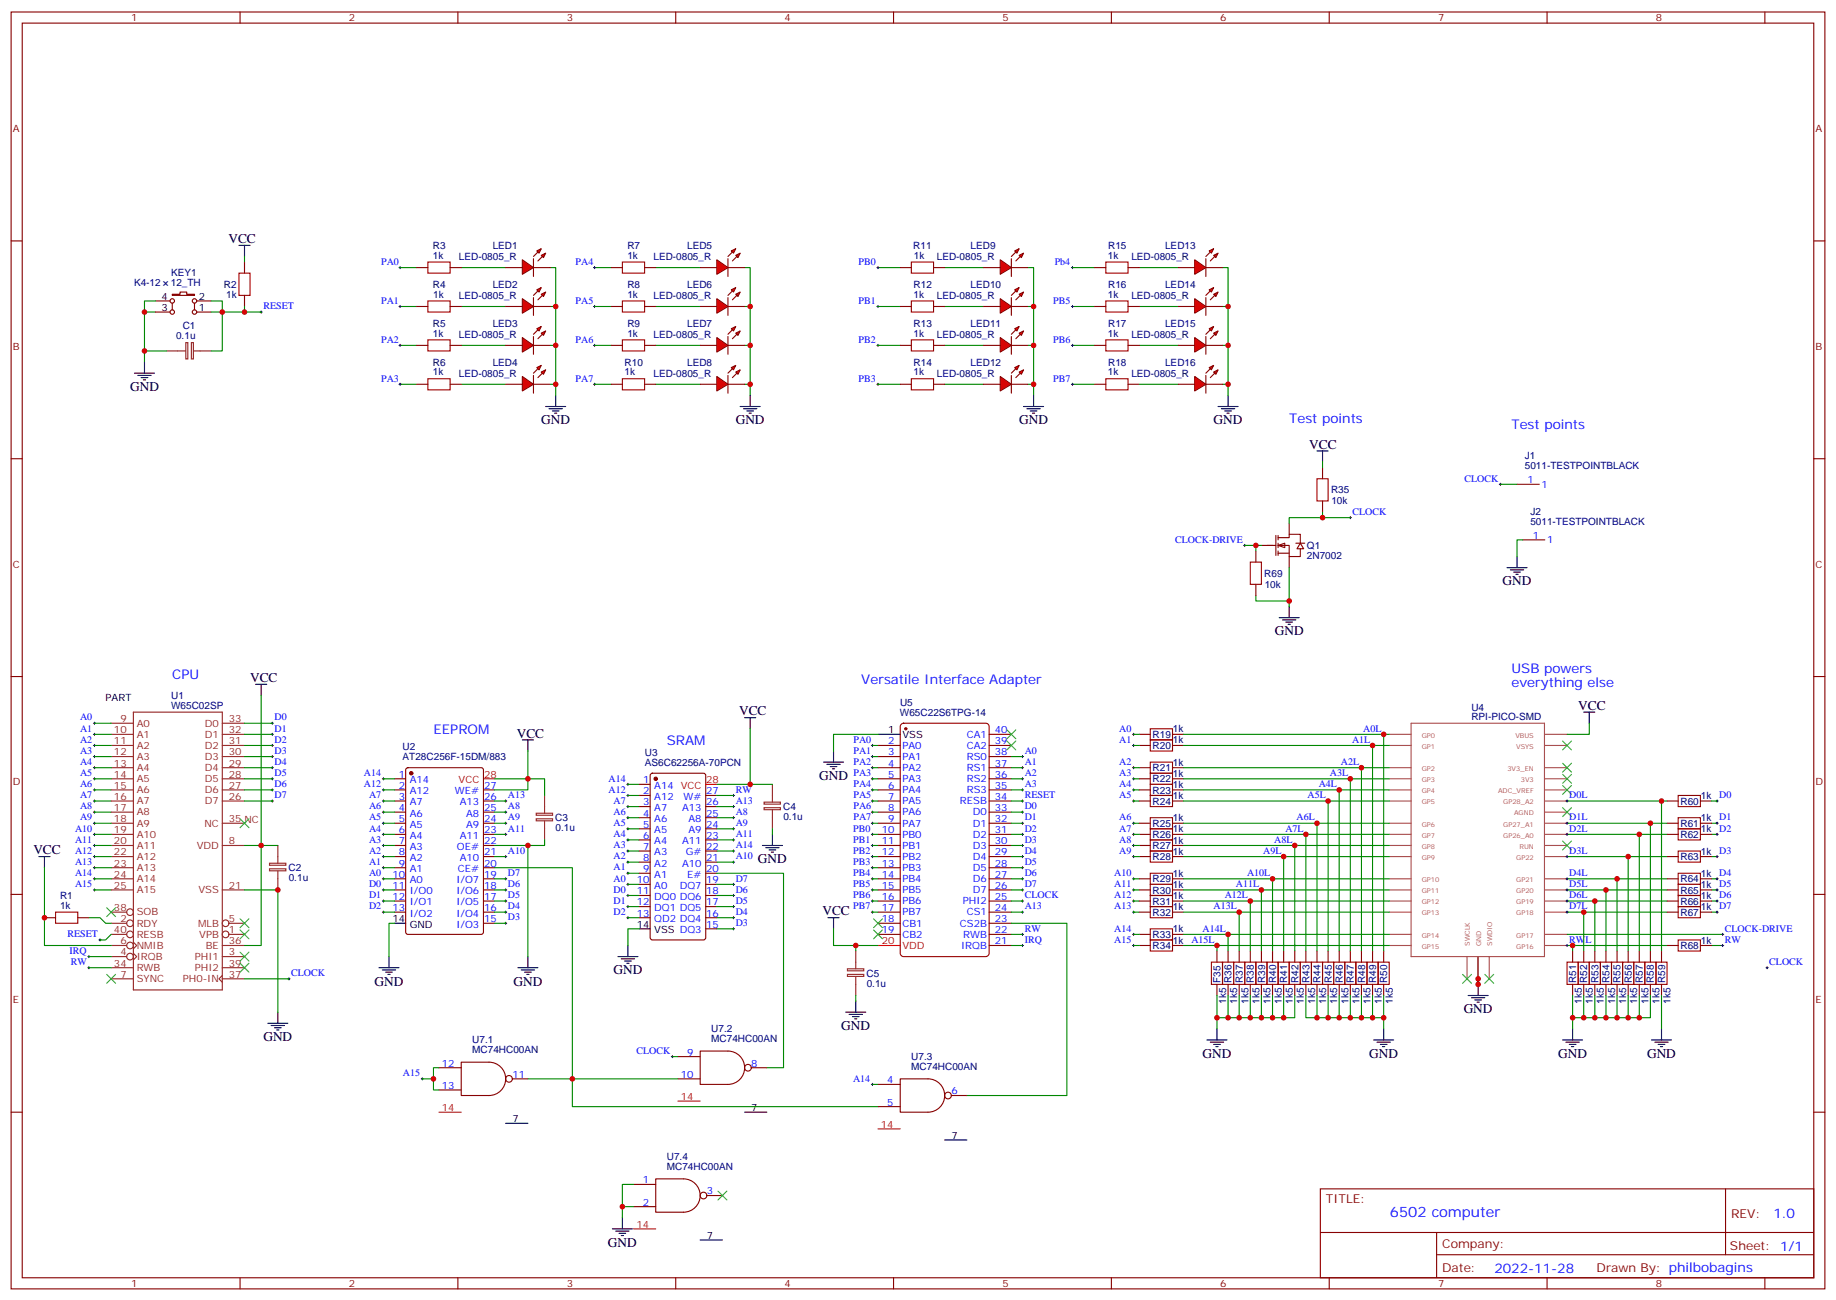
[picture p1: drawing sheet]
<svg xmlns="http://www.w3.org/2000/svg" width="583mm" height="413mm" viewBox="0 0 583 413" stroke-linecap="round" stroke-linejoin="round" font-family="sans-serif">
<defs><g id="words">
<text font-size="4.6" fill="#00f" x="441.2" y="386.4">6502 computer</text>
<g font-size="4.2">
<text x="72.5" y="77.2">VCC</text>
<text x="41.3" y="124.1">GND</text>
<text x="171.8" y="134.7">GND</text>
<text x="233.5" y="134.7">GND</text>
<text x="323.5" y="134.7">GND</text>
<text x="385.2" y="134.7">GND</text>
<text x="415.6" y="142.5">VCC</text>
<text x="477" y="185.8">GND</text>
<text x="404.6" y="201.7">GND</text>
<text x="79.4" y="216.5">VCC</text>
<text x="234.6" y="227.1">VCC</text>
<text x="500.9" y="225.4">VCC</text>
<text x="164" y="234.2">VCC</text>
<text x="260" y="247.6">GND</text>
<text x="10.6" y="271.2">VCC</text>
<text x="240.6" y="274">GND</text>
<text x="261.1" y="290.6">VCC</text>
<text x="194.7" y="309.3">GND</text>
<text x="118.9" y="312.8">GND</text>
<text x="163" y="312.8">GND</text>
<text x="464.6" y="321.7">GND</text>
<text x="267.1" y="327">GND</text>
<text x="83.6" y="330.5">GND</text>
<text x="381.7" y="335.8">GND</text>
<text x="434.6" y="335.8">GND</text>
<text x="494.6" y="335.8">GND</text>
<text x="522.8" y="335.8">GND</text>
<text x="193" y="395.7">GND</text>
</g>
<g font-size="4.2" fill="#00f">
<text x="409.2" y="134.3">Test points</text>
<text x="479.8" y="136.1">Test points</text>
<text x="54.7" y="215.5">CPU</text>
<text x="479.8" y="213.7">USB powers</text>
<text x="273.4" y="217.2">Versatile Interface Adapter</text>
<text x="479.8" y="217.9">everything else</text>
<text x="137.6" y="233.1">EEPROM</text>
<text x="211.7" y="236.6">SRAM</text>
<text x="562.9" y="386.7">1.0</text>
<text x="474.4" y="404">2022-11-28</text>
</g>
<g font-size="3.9" fill="#800">
<text x="420.9" y="382">TITLE:</text>
<text x="549.5" y="386.7">REV:</text>
<text x="457.8" y="396.2">Company:</text>
<text x="549.1" y="396.8">Sheet: 1/1</text>
<text x="457.8" y="403.9">Date:</text>
<text x="506.8" y="403.9">Drawn By: philbobagins</text>
</g>
<g font-size="3.2" fill="#800">
<text x="41.6" y="6.8">1</text>
<text x="110.8" y="6.8">2</text>
<text x="179.9" y="6.8">3</text>
<text x="249.1" y="6.8">4</text>
<text x="318.2" y="6.8">5</text>
<text x="387.3" y="6.8">6</text>
<text x="456.5" y="6.8">7</text>
<text x="525.6" y="6.8">8</text>
<text x="4.1" y="41.9">A</text>
<text x="576.3" y="41.9">A</text>
<text x="4.1" y="111.1">B</text>
<text x="576.3" y="111.1">B</text>
<text x="4.1" y="180.2">C</text>
<text x="576.3" y="180.2">C</text>
<text x="4.1" y="249.3">D</text>
<text x="576.3" y="249.3">D</text>
<text x="4.1" y="318.5">E</text>
<text x="576.3" y="318.5">E</text>
<text x="41.6" y="408.6">1</text>
<text x="110.8" y="408.6">2</text>
<text x="179.9" y="408.6">3</text>
<text x="249.1" y="408.6">4</text>
<text x="318.2" y="408.6">5</text>
<text x="387.3" y="408.6">6</text>
<text x="456.5" y="408.6">7</text>
<text x="525.6" y="408.6">8</text>
</g>
<g font-size="3.2" fill="#000080">
<text x="137.4" y="79">R3</text>
<text x="137.4" y="82.1">1k</text>
<text x="145.7" y="82.5">LED-0805_R</text>
<text x="156.4" y="79">LED1</text>
<text x="199.1" y="79">R7</text>
<text x="199.2" y="82.1">1k</text>
<text x="207.4" y="82.5">LED-0805_R</text>
<text x="218.1" y="79">LED5</text>
<text x="289.9" y="79">R11</text>
<text x="290.1" y="82.1">1k</text>
<text x="297.4" y="82.5">LED-0805_R</text>
<text x="308.1" y="79">LED9</text>
<text x="351.7" y="82.1">1k</text>
<text x="351.7" y="79">R15</text>
<text x="359.1" y="82.5">LED-0805_R</text>
<text x="369.8" y="79">LED13</text>
<text x="54.3" y="87.7">KEY1</text>
<text x="42.6" y="90.9">K4-12</text>
<text x="54.2" y="90.9">12_TH</text>
<text x="71.1" y="91.4">R2</text>
<text x="71.8" y="94.5">1k</text>
<text x="137.4" y="91.3">R4</text>
<text x="137.5" y="94.5">1k</text>
<text x="145.7" y="94.9">LED-0805_R</text>
<text x="156.4" y="91.3">LED2</text>
<text x="199.1" y="91.4">R8</text>
<text x="199.2" y="94.5">1k</text>
<text x="207.4" y="94.9">LED-0805_R</text>
<text x="218.1" y="91.3">LED6</text>
<text x="290" y="94.5">1k</text>
<text x="290" y="91.4">R12</text>
<text x="297.4" y="94.9">LED-0805_R</text>
<text x="308.1" y="91.3">LED10</text>
<text x="351.7" y="94.5">1k</text>
<text x="351.7" y="91.4">R16</text>
<text x="359.1" y="94.9">LED-0805_R</text>
<text x="369.8" y="91.3">LED14</text>
<text x="55.9" y="107.7">0.1u</text>
<text x="58" y="104.6">C1</text>
<text x="137.4" y="103.7">R5</text>
<text x="137.4" y="106.8">1k</text>
<text x="145.7" y="107.2">LED-0805_R</text>
<text x="156.4" y="103.7">LED3</text>
<text x="199.1" y="103.7">R9</text>
<text x="199.2" y="106.8">1k</text>
<text x="207.4" y="107.2">LED-0805_R</text>
<text x="218.1" y="103.7">LED7</text>
<text x="290" y="106.8">1k</text>
<text x="290" y="103.7">R13</text>
<text x="297.4" y="107.2">LED-0805_R</text>
<text x="308.1" y="103.7">LED11</text>
<text x="351.7" y="106.8">1k</text>
<text x="351.7" y="103.7">R17</text>
<text x="359.1" y="107.2">LED-0805_R</text>
<text x="369.8" y="103.7">LED15</text>
<text x="137.4" y="116">R6</text>
<text x="137.4" y="119.2">1k</text>
<text x="145.7" y="119.6">LED-0805_R</text>
<text x="156.4" y="116">LED4</text>
<text x="198.2" y="119.2">1k</text>
<text x="198.3" y="116">R10</text>
<text x="207.4" y="119.6">LED-0805_R</text>
<text x="218.1" y="116">LED8</text>
<text x="290" y="119.2">1k</text>
<text x="290" y="116">R14</text>
<text x="297.4" y="119.6">LED-0805_R</text>
<text x="308.1" y="116">LED12</text>
<text x="351.7" y="119.2">1k</text>
<text x="351.7" y="116">R18</text>
<text x="359.1" y="119.6">LED-0805_R</text>
<text x="369.8" y="116">LED16</text>
<text x="484" y="149">5011-TESTPOINTBLACK</text>
<text x="484" y="145.8">J1</text>
<text x="422.5" y="156.6">R35</text>
<text x="422.6" y="160.1">10k</text>
<text x="485.8" y="166.6">5011-TESTPOINTBLACK</text>
<text x="485.8" y="163.4">J2</text>
<text x="414.9" y="177.5">2N7002</text>
<text x="414.9" y="174.3">Q1</text>
<text x="401.3" y="183.1">R69</text>
<text x="401.5" y="186.6">10k</text>
<text x="54.3" y="221.8">U1</text>
<text x="54.3" y="225">W65C02SP</text>
<text x="285.7" y="227.2">W65C22S6TPG-14</text>
<text x="285.7" y="224.1">U5</text>
<text x="467.1" y="225.6">U4</text>
<text x="372.3" y="232.5">1k</text>
<text x="467.1" y="228.5">RPI-PICO-SMD</text>
<text x="127.8" y="238.2">U2</text>
<text x="204.7" y="239.9">U3</text>
<text x="365.9" y="234.2">R19</text>
<text x="365.9" y="237.8">R20</text>
<text x="372.3" y="236">1k</text>
<text x="127.8" y="241.3">AT28C256F-15DM/883</text>
<text x="204.7" y="243.1">AS6C62256A-70PCN</text>
<text x="365.9" y="244.8">R21</text>
<text x="372.3" y="243.1">1k</text>
<text x="365.9" y="248.4">R22</text>
<text x="365.9" y="251.9">R23</text>
<text x="372.3" y="246.6">1k</text>
<text x="372.3" y="250.1">1k</text>
<text x="248.6" y="257.2">C4</text>
<text x="365.9" y="255.4">R24</text>
<text x="372.3" y="253.7">1k</text>
<text x="533.4" y="255.4">R60</text>
<text x="539.9" y="253.6">1k</text>
<text x="176.3" y="260.7">C3</text>
<text x="176.3" y="263.9">0.1u</text>
<text x="248.7" y="260.3">0.1u</text>
<text x="365.9" y="262.5">R25</text>
<text x="372.3" y="260.7">1k</text>
<text x="533.4" y="262.5">R61</text>
<text x="539.9" y="260.7">1k</text>
<text x="365.9" y="266">R26</text>
<text x="365.9" y="269.5">R27</text>
<text x="372.3" y="264.2">1k</text>
<text x="372.3" y="267.8">1k</text>
<text x="533.4" y="266">R62</text>
<text x="539.9" y="264.2">1k</text>
<text x="365.9" y="273.1">R28</text>
<text x="372.3" y="271.3">1k</text>
<text x="533.4" y="273.1">R63</text>
<text x="539.9" y="271.3">1k</text>
<text x="91.6" y="276.6">C2</text>
<text x="91.7" y="279.8">0.1u</text>
<text x="365.9" y="280.1">R29</text>
<text x="372.3" y="278.4">1k</text>
<text x="372.3" y="281.9">1k</text>
<text x="533.4" y="280.1">R64</text>
<text x="539.9" y="278.4">1k</text>
<text x="539.9" y="281.9">1k</text>
<text x="19.1" y="285.4">R1</text>
<text x="365.9" y="283.6">R30</text>
<text x="365.9" y="287.2">R31</text>
<text x="372.3" y="285.4">1k</text>
<text x="533.4" y="283.6">R65</text>
<text x="533.4" y="287.2">R66</text>
<text x="539.9" y="285.4">1k</text>
<text x="19.1" y="288.5">1k</text>
<text x="365.9" y="290.7">R32</text>
<text x="372.3" y="288.9">1k</text>
<text x="533.4" y="290.7">R67</text>
<text x="539.9" y="288.9">1k</text>
<text x="365.9" y="297.8">R33</text>
<text x="372.3" y="296">1k</text>
<text x="372.3" y="299.5">1k</text>
<text x="539.9" y="299.5">1k</text>
<text x="365.9" y="301.3">R34</text>
<text x="533.4" y="301.3">R68</text>
<text x="275" y="310.1">C5</text>
<text x="387.4" y="312" transform="rotate(-90 387.4 312)">F35</text>
<text x="391" y="312" transform="rotate(-90 391 312)">R36</text>
<text x="394.5" y="312" transform="rotate(-90 394.5 312)">R37</text>
<text x="398" y="312" transform="rotate(-90 398 312)">R38</text>
<text x="401.5" y="312" transform="rotate(-90 401.5 312)">R39</text>
<text x="405.1" y="312" transform="rotate(-90 405.1 312)">R40</text>
<text x="408.6" y="312" transform="rotate(-90 408.6 312)">R41</text>
<text x="412.1" y="312" transform="rotate(-90 412.1 312)">R42</text>
<text x="415.7" y="312" transform="rotate(-90 415.7 312)">R43</text>
<text x="419.2" y="312" transform="rotate(-90 419.2 312)">R44</text>
<text x="422.7" y="312" transform="rotate(-90 422.7 312)">R45</text>
<text x="426.2" y="312" transform="rotate(-90 426.2 312)">R46</text>
<text x="429.8" y="312" transform="rotate(-90 429.8 312)">R47</text>
<text x="433.3" y="312" transform="rotate(-90 433.3 312)">R48</text>
<text x="436.8" y="312" transform="rotate(-90 436.8 312)">R49</text>
<text x="440.3" y="312" transform="rotate(-90 440.3 312)">R50</text>
<text x="500.3" y="312" transform="rotate(-90 500.3 312)">R51</text>
<text x="503.8" y="312" transform="rotate(-90 503.8 312)">R52</text>
<text x="507.4" y="312" transform="rotate(-90 507.4 312)">R53</text>
<text x="510.9" y="312" transform="rotate(-90 510.9 312)">R54</text>
<text x="514.4" y="312" transform="rotate(-90 514.4 312)">R55</text>
<text x="518" y="312" transform="rotate(-90 518 312)">R56</text>
<text x="521.5" y="312" transform="rotate(-90 521.5 312)">R57</text>
<text x="525" y="312" transform="rotate(-90 525 312)">R58</text>
<text x="528.5" y="312" transform="rotate(-90 528.5 312)">R59</text>
<text x="275.1" y="313.3">0.1u</text>
<text x="389.2" y="318.7" transform="rotate(-90 389.2 318.7)">1k5</text>
<text x="392.7" y="318.7" transform="rotate(-90 392.7 318.7)">1k5</text>
<text x="396.3" y="318.7" transform="rotate(-90 396.3 318.7)">1k5</text>
<text x="399.8" y="318.7" transform="rotate(-90 399.8 318.7)">1k5</text>
<text x="403.3" y="318.7" transform="rotate(-90 403.3 318.7)">1k5</text>
<text x="406.8" y="318.7" transform="rotate(-90 406.8 318.7)">1k5</text>
<text x="410.4" y="318.7" transform="rotate(-90 410.4 318.7)">1k5</text>
<text x="413.9" y="318.7" transform="rotate(-90 413.9 318.7)">1k5</text>
<text x="417.4" y="318.7" transform="rotate(-90 417.4 318.7)">1k5</text>
<text x="420.9" y="318.7" transform="rotate(-90 420.9 318.7)">1k5</text>
<text x="424.5" y="318.7" transform="rotate(-90 424.5 318.7)">1k5</text>
<text x="428" y="318.7" transform="rotate(-90 428 318.7)">1k5</text>
<text x="431.5" y="318.7" transform="rotate(-90 431.5 318.7)">1k5</text>
<text x="435.1" y="318.7" transform="rotate(-90 435.1 318.7)">1k5</text>
<text x="438.6" y="318.7" transform="rotate(-90 438.6 318.7)">1k5</text>
<text x="442.1" y="318.7" transform="rotate(-90 442.1 318.7)">1k5</text>
<text x="502.1" y="318.7" transform="rotate(-90 502.1 318.7)">1k5</text>
<text x="505.6" y="318.7" transform="rotate(-90 505.6 318.7)">1k5</text>
<text x="509.1" y="318.7" transform="rotate(-90 509.1 318.7)">1k5</text>
<text x="512.7" y="318.7" transform="rotate(-90 512.7 318.7)">1k5</text>
<text x="516.2" y="318.7" transform="rotate(-90 516.2 318.7)">1k5</text>
<text x="519.7" y="318.7" transform="rotate(-90 519.7 318.7)">1k5</text>
<text x="523.3" y="318.7" transform="rotate(-90 523.3 318.7)">1k5</text>
<text x="526.8" y="318.7" transform="rotate(-90 526.8 318.7)">1k5</text>
<text x="530.3" y="318.7" transform="rotate(-90 530.3 318.7)">1k5</text>
<text x="225.8" y="327.6">U7.2</text>
<text x="149.9" y="334.3">MC74HC00AN</text>
<text x="149.9" y="331.1">U7.1</text>
<text x="225.8" y="330.7">MC74HC00AN</text>
<text x="289.3" y="339.6">MC74HC00AN</text>
<text x="289.3" y="336.4">U7.3</text>
<text x="211.7" y="371.3">MC74HC00AN</text>
<text x="211.7" y="368.2">U7.4</text>
</g>
<g font-size="3.2" fill="#00f">
<text x="121" y="84.1">PA0</text>
<text x="182.7" y="84.1">PA4</text>
<text x="272.6" y="84.1">PB0</text>
<text x="334.8" y="84.1">Pb4</text>
<text x="83.6" y="98.2">RESET</text>
<text x="121" y="96.4">PA1</text>
<text x="182.7" y="96.4">PA5</text>
<text x="272.6" y="96.4">PB1</text>
<text x="334.3" y="96.4">PB5</text>
<text x="121" y="108.8">PA2</text>
<text x="182.7" y="108.8">PA6</text>
<text x="272.6" y="108.8">PB2</text>
<text x="334.3" y="108.8">PB6</text>
<text x="121" y="121.1">PA3</text>
<text x="182.7" y="121.1">PA7</text>
<text x="272.6" y="121.1">PB3</text>
<text x="334.3" y="121.1">PB7</text>
<text x="464.8" y="152.9">CLOCK</text>
<text x="484.8" y="153.4">1</text>
<text x="489.3" y="154.8">1</text>
<text x="429.3" y="163.4">CLOCK</text>
<text x="373" y="172.3">CLOCK-DRIVE</text>
<text x="486.6" y="171">1</text>
<text x="491.1" y="172.4">1</text>
<text x="25.4" y="228.7">A0</text>
<text x="25.4" y="232.2">A1</text>
<text x="87.1" y="232.2">D1</text>
<text x="87.1" y="228.7">D0</text>
<text x="315.7" y="232.8">40</text>
<text x="355.3" y="232.2">A0</text>
<text x="432.7" y="232.2">A0L</text>
<text x="25.4" y="235.8">A2</text>
<text x="25.4" y="239.3">A3</text>
<text x="87.1" y="239.3">D3</text>
<text x="87.1" y="235.8">D2</text>
<text x="270.9" y="235.8">PA0</text>
<text x="270.9" y="239.3">PA1</text>
<text x="282" y="239.8">3</text>
<text x="282" y="236.3">2</text>
<text x="286.5" y="237.7">PA0</text>
<text x="306.9" y="234.2">CA1</text>
<text x="306.9" y="237.7">CA2</text>
<text x="315.7" y="236.3">39</text>
<text x="315.7" y="239.8">38</text>
<text x="325.3" y="239.3">A0</text>
<text x="355.3" y="235.8">A1</text>
<text x="429.2" y="235.8">A1L</text>
<text x="25.4" y="242.8">A4</text>
<text x="87.1" y="242.8">D4</text>
<text x="270.9" y="242.8">PA2</text>
<text x="282" y="243.3">4</text>
<text x="286.5" y="244.8">PA2</text>
<text x="286.5" y="241.2">PA1</text>
<text x="306.9" y="241.2">RS0</text>
<text x="306.9" y="244.8">RS1</text>
<text x="315.7" y="243.3">37</text>
<text x="325.3" y="242.8">A1</text>
<text x="355.3" y="242.8">A2</text>
<text x="425.6" y="242.8">A2L</text>
<text x="25.4" y="246.3">A5</text>
<text x="25.4" y="249.9">A6</text>
<text x="87.1" y="249.9">D6</text>
<text x="87.1" y="246.3">D5</text>
<text x="115.5" y="249.9">A12</text>
<text x="115.5" y="246.3">A14</text>
<text x="126.6" y="250.4">2</text>
<text x="126.6" y="246.9">1</text>
<text x="130.1" y="248.6">A14</text>
<text x="153.6" y="250.4">27</text>
<text x="193.2" y="251.6">A12</text>
<text x="193.2" y="248.1">A14</text>
<text x="204.2" y="248.6">1</text>
<text x="207.7" y="250.4">A14 VCC</text>
<text x="233.5" y="251.6">RW</text>
<text x="270.9" y="246.3">PA3</text>
<text x="270.9" y="249.9">PA4</text>
<text x="282" y="250.4">6</text>
<text x="282" y="246.9">5</text>
<text x="286.5" y="251.8">PA4</text>
<text x="286.5" y="248.3">PA3</text>
<text x="306.9" y="248.3">RS2</text>
<text x="306.9" y="251.8">RS3</text>
<text x="315.7" y="246.9">36</text>
<text x="315.7" y="250.4">35</text>
<text x="325.3" y="246.3">A2</text>
<text x="325.3" y="249.9">A3</text>
<text x="355.3" y="249.9">A4</text>
<text x="355.3" y="246.3">A3</text>
<text x="418.6" y="249.9">A4L</text>
<text x="422.1" y="246.3">A3L</text>
<text x="25.4" y="253.4">A7</text>
<text x="25.4" y="256.9">A8</text>
<text x="87.1" y="253.4">D7</text>
<text x="117.1" y="253.4">A7</text>
<text x="117.1" y="256.9">A6</text>
<text x="126.6" y="257.5">4</text>
<text x="126.6" y="253.9">3</text>
<text x="130.1" y="255.7">A7</text>
<text x="130.1" y="252.2">A12</text>
<text x="144.4" y="252.2">WE#</text>
<text x="146" y="255.7">A13</text>
<text x="153.6" y="253.9">26</text>
<text x="153.6" y="257.5">25</text>
<text x="161.2" y="253.4">A13</text>
<text x="161.2" y="256.9">A8</text>
<text x="194.7" y="255.2">A7</text>
<text x="204.2" y="252.2">2</text>
<text x="204.2" y="255.7">3</text>
<text x="207.7" y="253.9">A12</text>
<text x="207.7" y="257.5">A7</text>
<text x="216.5" y="257.5">A13</text>
<text x="217" y="253.9">W#</text>
<text x="224.2" y="255.7">26</text>
<text x="224.2" y="252.2">27</text>
<text x="233.5" y="255.2">A13</text>
<text x="270.9" y="253.4">PA5</text>
<text x="270.9" y="256.9">PA6</text>
<text x="282" y="257.5">8</text>
<text x="282" y="253.9">7</text>
<text x="286.5" y="255.3">PA5</text>
<text x="304.7" y="255.3">RESB</text>
<text x="315.7" y="253.9">34</text>
<text x="315.7" y="257.5">33</text>
<text x="325.3" y="256.9">D0</text>
<text x="325.3" y="253.4">RESET</text>
<text x="355.3" y="253.4">A5</text>
<text x="415.1" y="253.4">A5L</text>
<text x="498.1" y="253.4">D0L</text>
<text x="545.7" y="253.4">D0</text>
<text x="23.8" y="264">A10</text>
<text x="25.4" y="260.5">A9</text>
<text x="117.1" y="260.5">A5</text>
<text x="117.1" y="264">A4</text>
<text x="126.6" y="261">5</text>
<text x="130.1" y="262.7">A5</text>
<text x="130.1" y="259.2">A6</text>
<text x="148" y="259.2">A8</text>
<text x="148" y="262.7">A9</text>
<text x="153.6" y="261">24</text>
<text x="161.2" y="264">A11</text>
<text x="161.2" y="260.5">A9</text>
<text x="194.7" y="262.2">A5</text>
<text x="194.7" y="258.7">A6</text>
<text x="204.2" y="259.2">4</text>
<text x="204.2" y="262.7">5</text>
<text x="207.7" y="261">A6</text>
<text x="218.5" y="261">A8</text>
<text x="224.2" y="262.7">24</text>
<text x="224.2" y="259.2">25</text>
<text x="233.5" y="258.7">A8</text>
<text x="233.5" y="262.2">A9</text>
<text x="270.8" y="264">PB0</text>
<text x="270.9" y="260.5">PA7</text>
<text x="282" y="261">9</text>
<text x="286.5" y="262.4">PA7</text>
<text x="286.5" y="258.9">PA6</text>
<text x="308.8" y="258.9">D0</text>
<text x="308.8" y="262.4">D1</text>
<text x="315.7" y="261">32</text>
<text x="325.3" y="264">D2</text>
<text x="325.3" y="260.5">D1</text>
<text x="355.3" y="264">A7</text>
<text x="355.3" y="260.5">A6</text>
<text x="408" y="264">A7L</text>
<text x="411.5" y="260.5">A6L</text>
<text x="498.1" y="260.5">D1L</text>
<text x="498.1" y="264">D2L</text>
<text x="545.7" y="264">D2</text>
<text x="545.7" y="260.5">D1</text>
<text x="23.8" y="267.5">A11</text>
<text x="117.1" y="267.5">A3</text>
<text x="126.6" y="268">7</text>
<text x="126.6" y="264.5">6</text>
<text x="130.1" y="269.8">A3</text>
<text x="130.1" y="266.3">A4</text>
<text x="145.1" y="269.8">OE#</text>
<text x="146" y="266.3">A11</text>
<text x="153.6" y="264.5">23</text>
<text x="153.6" y="268">22</text>
<text x="194.7" y="269.3">A3</text>
<text x="194.7" y="265.7">A4</text>
<text x="204.2" y="266.3">6</text>
<text x="204.2" y="269.8">7</text>
<text x="207.7" y="264.5">A5</text>
<text x="207.7" y="268">A4</text>
<text x="216.5" y="268">A11</text>
<text x="218.5" y="264.5">A9</text>
<text x="224.2" y="269.8">22</text>
<text x="224.2" y="266.3">23</text>
<text x="233.5" y="265.7">A11</text>
<text x="233.5" y="269.3">A14</text>
<text x="270.8" y="267.5">PB1</text>
<text x="280" y="268">11</text>
<text x="280" y="264.5">10</text>
<text x="286.5" y="269.5">PB1</text>
<text x="286.5" y="265.9">PB0</text>
<text x="308.8" y="265.9">D2</text>
<text x="308.8" y="269.5">D3</text>
<text x="315.7" y="264.5">31</text>
<text x="315.7" y="268">30</text>
<text x="325.3" y="267.5">D3</text>
<text x="355.3" y="267.5">A8</text>
<text x="404.5" y="267.5">A8L</text>
<text x="23.8" y="271">A12</text>
<text x="23.8" y="274.6">A13</text>
<text x="117.1" y="271">A2</text>
<text x="117.1" y="274.6">A1</text>
<text x="126.6" y="275.1">9</text>
<text x="126.6" y="271.6">8</text>
<text x="130.1" y="273.3">A2</text>
<text x="146" y="273.3">A10</text>
<text x="153.6" y="271.6">21</text>
<text x="153.6" y="275.1">20</text>
<text x="161.2" y="271">A10</text>
<text x="194.7" y="272.8">A2</text>
<text x="204.2" y="273.3">8</text>
<text x="207.7" y="271.6">A3</text>
<text x="207.7" y="275.1">A2</text>
<text x="216.5" y="275.1">A10</text>
<text x="217.6" y="271.6">G#</text>
<text x="224.2" y="273.3">21</text>
<text x="233.5" y="272.8">A10</text>
<text x="270.8" y="271">PB2</text>
<text x="270.8" y="274.6">PB3</text>
<text x="280" y="275.1">13</text>
<text x="280" y="271.6">12</text>
<text x="286.5" y="273">PB2</text>
<text x="308.8" y="273">D4</text>
<text x="315.7" y="271.6">29</text>
<text x="315.7" y="275.1">28</text>
<text x="325.3" y="271">D4</text>
<text x="325.3" y="274.6">D5</text>
<text x="355.3" y="271">A9</text>
<text x="400.9" y="271">A9L</text>
<text x="498.1" y="271">D3L</text>
<text x="545.7" y="271">D3</text>
<text x="23.8" y="278.1">A14</text>
<text x="23.8" y="281.6">A15</text>
<text x="117.1" y="278.1">A0</text>
<text x="117.1" y="281.6">D0</text>
<text x="124.6" y="278.6">10</text>
<text x="130.1" y="280.4">A0</text>
<text x="130.1" y="276.9">A1</text>
<text x="144.9" y="280.4">I/O7</text>
<text x="145.3" y="276.9">CE#</text>
<text x="153.6" y="278.6">19</text>
<text x="161.2" y="278.1">D7</text>
<text x="161.2" y="281.6">D6</text>
<text x="194.7" y="279.9">A0</text>
<text x="194.7" y="276.3">A1</text>
<text x="202.2" y="280.4">10</text>
<text x="204.2" y="276.9">9</text>
<text x="207.7" y="278.6">A1</text>
<text x="218.1" y="278.6">E#</text>
<text x="224.2" y="280.4">19</text>
<text x="224.2" y="276.9">20</text>
<text x="233.5" y="279.9">D7</text>
<text x="270.8" y="278.1">PB4</text>
<text x="270.8" y="281.6">PB5</text>
<text x="280" y="278.6">14</text>
<text x="286.5" y="280">PB4</text>
<text x="286.5" y="276.5">PB3</text>
<text x="308.8" y="276.5">D5</text>
<text x="308.8" y="280">D6</text>
<text x="315.7" y="278.6">27</text>
<text x="325.3" y="278.1">D6</text>
<text x="325.3" y="281.6">D7</text>
<text x="353.7" y="281.6">A11</text>
<text x="353.7" y="278.1">A10</text>
<text x="392.3" y="281.6">A11L</text>
<text x="395.8" y="278.1">A10L</text>
<text x="498.1" y="278.1">D4L</text>
<text x="498.1" y="281.6">D5L</text>
<text x="545.7" y="281.6">D5</text>
<text x="545.7" y="278.1">D4</text>
<text x="117.1" y="285.2">D1</text>
<text x="124.6" y="285.7">12</text>
<text x="124.6" y="282.2">11</text>
<text x="130.1" y="287.4">I/O1</text>
<text x="130.1" y="283.9">I/O0</text>
<text x="144.9" y="283.9">I/O6</text>
<text x="144.9" y="287.4">I/O5</text>
<text x="153.6" y="282.2">18</text>
<text x="153.6" y="285.7">17</text>
<text x="161.2" y="285.2">D5</text>
<text x="194.7" y="286.9">D1</text>
<text x="194.7" y="283.4">D0</text>
<text x="202.2" y="283.9">11</text>
<text x="202.2" y="287.4">12</text>
<text x="207.7" y="282.2">A0</text>
<text x="207.7" y="285.7">DQ0 DQ6</text>
<text x="215.7" y="282.2">DQ7</text>
<text x="224.2" y="287.4">17</text>
<text x="224.2" y="283.9">18</text>
<text x="233.5" y="283.4">D6</text>
<text x="233.5" y="286.9">D5</text>
<text x="270.8" y="285.2">PB6</text>
<text x="280" y="285.7">16</text>
<text x="280" y="282.2">15</text>
<text x="286.5" y="287.1">PB6</text>
<text x="286.5" y="283.6">PB5</text>
<text x="305.6" y="287.1">PHI2</text>
<text x="308.8" y="283.6">D7</text>
<text x="315.7" y="282.2">26</text>
<text x="315.7" y="285.7">25</text>
<text x="325.3" y="285.2">CLOCK</text>
<text x="353.7" y="285.2">A12</text>
<text x="388.8" y="285.2">A12L</text>
<text x="498.1" y="285.2">D6L</text>
<text x="545.7" y="285.2">D6</text>
<text x="117.1" y="288.7">D2</text>
<text x="124.6" y="289.2">13</text>
<text x="130.1" y="291">I/O2</text>
<text x="144.9" y="291">I/O4</text>
<text x="153.6" y="289.2">16</text>
<text x="153.6" y="292.7">15</text>
<text x="161.2" y="288.7">D4</text>
<text x="161.2" y="292.2">D3</text>
<text x="194.7" y="290.4">D2</text>
<text x="202.2" y="291">13</text>
<text x="207.7" y="289.2">DQ1 DQ5</text>
<text x="207.7" y="292.7">QD2 DQ4</text>
<text x="224.2" y="291">16</text>
<text x="233.5" y="290.4">D4</text>
<text x="233.5" y="294">D3</text>
<text x="270.8" y="288.7">PB7</text>
<text x="280" y="292.7">18</text>
<text x="280" y="289.2">17</text>
<text x="286.5" y="290.6">PB7</text>
<text x="306.9" y="290.6">CS1</text>
<text x="315.7" y="289.2">24</text>
<text x="315.7" y="292.7">23</text>
<text x="325.3" y="288.7">A13</text>
<text x="353.7" y="288.7">A13</text>
<text x="385.2" y="288.7">A13L</text>
<text x="498.1" y="288.7">D7L</text>
<text x="545.7" y="288.7">D7</text>
<text x="21.4" y="297.5">RESET</text>
<text x="144.9" y="294.5">I/O3</text>
<text x="224.2" y="294.5">15</text>
<text x="280" y="296.3">19</text>
<text x="286.5" y="297.7">CB2</text>
<text x="286.5" y="294.1">CB1</text>
<text x="304.7" y="294.1">CS2B</text>
<text x="305.7" y="297.7">RWB</text>
<text x="315.7" y="296.3">22</text>
<text x="315.7" y="299.8">21</text>
<text x="325.3" y="295.7">RW</text>
<text x="325.3" y="299.3">IRQ</text>
<text x="353.7" y="299.3">A15</text>
<text x="353.7" y="295.7">A14</text>
<text x="378.2" y="299.3">A15L</text>
<text x="381.7" y="295.7">A14L</text>
<text x="498.1" y="299.3">RWL</text>
<text x="547.5" y="295.7">CLOCK-DRIVE</text>
<text x="547.5" y="299.3">RW</text>
<text x="22.1" y="302.8">IRQ</text>
<text x="305.1" y="301.2">IRQB</text>
<text x="22.4" y="306.3">RW</text>
<text x="92.4" y="309.8">CLOCK</text>
<text x="561.6" y="306.3">CLOCK</text>
<text x="202" y="334.5">CLOCK</text>
<text x="218.1" y="335.1">9</text>
<text x="127.9" y="341.6">A15</text>
<text x="140.3" y="338.6">12</text>
<text x="238.5" y="338.6">8</text>
<text x="140.3" y="345.7">13</text>
<text x="162.6" y="342.1">11</text>
<text x="216.1" y="342.1">10</text>
<text x="270.8" y="343.4">A14</text>
<text x="281.6" y="343.9">4</text>
<text x="302" y="347.4">6</text>
<text x="281.6" y="350.9">5</text>
<text x="204" y="375.6">1</text>
<text x="204" y="382.7">2</text>
<text x="224.4" y="379.2">3</text>
</g>
<g font-size="3.2">
<text x="51.3" y="95.2">4</text>
<text x="63.1" y="95.2">2</text>
<text x="51.3" y="98.7">3</text>
<text x="63.1" y="98.7">1</text>
<text x="33.5" y="222.5">PART</text>
<text x="282" y="232.8">1</text>
<text x="286.5" y="234.2">VSS</text>
<text x="124.6" y="292.7">14</text>
<text x="130.1" y="294.5">GND</text>
<text x="202.2" y="294.5">14</text>
<text x="207.7" y="296.3">VSS DQ3</text>
<text x="238.5" y="352.7">7</text>
<text x="162.6" y="356.2">7</text>
<text x="302" y="361.5">7</text>
<text x="224.4" y="393.3">7</text>
</g>
<g font-size="3.2" fill="#8d2323">
<text x="36.2" y="232.8">10</text>
<text x="38.2" y="229.2">9</text>
<text x="43.4" y="230.6">A0</text>
<text x="65" y="230.6">D0</text>
<text x="72.7" y="229.2">33</text>
<text x="72.7" y="232.8">32</text>
<text x="36.2" y="236.3">11</text>
<text x="36.2" y="239.8">12</text>
<text x="43.4" y="234.2">A1</text>
<text x="43.4" y="237.7">A2</text>
<text x="65" y="234.2">D1</text>
<text x="65" y="237.7">D2</text>
<text x="72.7" y="236.3">31</text>
<text x="72.7" y="239.8">30</text>
<text x="36.2" y="243.3">13</text>
<text x="43.4" y="241.2">A3</text>
<text x="43.4" y="244.8">A4</text>
<text x="65" y="241.2">D3</text>
<text x="65" y="244.8">D4</text>
<text x="72.7" y="243.3">29</text>
<text x="36.2" y="246.9">14</text>
<text x="36.2" y="250.4">15</text>
<text x="43.4" y="248.3">A5</text>
<text x="43.4" y="251.8">A6</text>
<text x="65" y="248.3">D5</text>
<text x="65" y="251.8">D6</text>
<text x="72.7" y="246.9">28</text>
<text x="72.7" y="250.4">27</text>
<text x="36.2" y="253.9">16</text>
<text x="36.2" y="257.5">17</text>
<text x="43.4" y="255.3">A7</text>
<text x="65" y="255.3">D7</text>
<text x="72.7" y="253.9">26</text>
<text x="36.2" y="261">18</text>
<text x="43.4" y="258.9">A8</text>
<text x="43.4" y="262.4">A9</text>
<text x="64.9" y="262.4">NC</text>
<text x="72.7" y="261">35 NC</text>
<text x="36.2" y="264.5">19</text>
<text x="36.2" y="268">20</text>
<text x="43.4" y="265.9">A10</text>
<text x="43.4" y="269.5">A11</text>
<text x="62.4" y="269.5">VDD</text>
<text x="72.7" y="268">8</text>
<text x="36.2" y="271.6">22</text>
<text x="36.2" y="275.1">23</text>
<text x="43.4" y="273">A12</text>
<text x="36.2" y="278.6">24</text>
<text x="43.4" y="276.5">A13</text>
<text x="43.4" y="280">A14</text>
<text x="36.2" y="282.2">25</text>
<text x="43.4" y="283.6">A15</text>
<text x="63" y="283.6">VSS</text>
<text x="72.7" y="282.2">21</text>
<text x="36.2" y="289.2">38</text>
<text x="38.2" y="292.7">2</text>
<text x="43.4" y="290.6">SOB</text>
<text x="72.7" y="292.7">5</text>
<text x="36.2" y="296.3">40</text>
<text x="38.2" y="299.8">6</text>
<text x="43.4" y="294.1">RDY</text>
<text x="43.4" y="297.7">RESB</text>
<text x="62.9" y="294.1">MLB</text>
<text x="63.2" y="297.7">VPB</text>
<text x="72.7" y="299.8">36</text>
<text x="72.7" y="296.3">1</text>
<text x="38.2" y="303.3">4</text>
<text x="43.4" y="301.2">NMIB</text>
<text x="43.4" y="304.7">IRQB</text>
<text x="61.8" y="304.7">PHI1</text>
<text x="65.3" y="301.2">BE</text>
<text x="72.7" y="303.3">3</text>
<text x="36.2" y="306.8">34</text>
<text x="38.2" y="310.4">7</text>
<text x="43.4" y="311.8">SYNC</text>
<text x="43.4" y="308.3">RWB</text>
<text x="58" y="311.8">PH0-IN</text>
<text x="61.8" y="308.3">PHI2</text>
<text x="72.7" y="310.4">37</text>
<text x="72.7" y="306.8">39</text>
</g>
<g font-size="3.2" fill="#f00">
<text x="145.6" y="248.6">VCC</text>
<text x="153.6" y="246.9">28</text>
<text x="224.2" y="248.6">28</text>
<text x="280" y="299.8">20</text>
<text x="286.5" y="301.2">VDD</text>
<text x="140.3" y="352.7">14</text>
<text x="216.1" y="349.2">14</text>
<text x="279.6" y="358">14</text>
<text x="202" y="389.7">14</text>
</g>
<g font-size="2.1" fill="#a54b4b">
<text x="451.3" y="234.2">GP0</text>
<text x="451.3" y="237.7">GP1</text>
<text x="481" y="234.2">VBUS</text>
<text x="481.3" y="237.7">VSYS</text>
<text x="451.3" y="244.7">GP2</text>
<text x="478.5" y="244.7">3V3_EN</text>
<text x="451.3" y="248.3">GP3</text>
<text x="451.3" y="251.8">GP4</text>
<text x="475.5" y="251.8">ADC_VREF</text>
<text x="482.8" y="248.3">3V3</text>
<text x="451.3" y="255.3">GP5</text>
<text x="477.1" y="255.3">GP28_A2</text>
<text x="451.3" y="262.4">GP6</text>
<text x="477.1" y="262.4">GP27_A1</text>
<text x="480.6" y="258.9">AGND</text>
<text x="451.3" y="265.9">GP7</text>
<text x="451.3" y="269.4">GP8</text>
<text x="477.1" y="265.9">GP26_A0</text>
<text x="482.3" y="269.4">RUN</text>
<text x="451.3" y="273">GP9</text>
<text x="481.3" y="273">GP22</text>
<text x="451.3" y="280">GP10</text>
<text x="481.3" y="280">GP21</text>
<text x="451.3" y="283.5">GP11</text>
<text x="451.3" y="287.1">GP12</text>
<text x="481.3" y="287.1">GP19</text>
<text x="481.3" y="283.5">GP20</text>
<text x="451.3" y="290.6">GP13</text>
<text x="481.3" y="290.6">GP18</text>
<text x="451.3" y="297.7">GP14</text>
<text x="481.3" y="297.7">GP17</text>
<text x="451.3" y="301.2">GP15</text>
<text x="466.6" y="300.3" transform="rotate(-90 466.6 300.3)">SWCLK</text>
<text x="470.1" y="300.3" transform="rotate(-90 470.1 300.3)">GND</text>
<text x="473.7" y="300.3" transform="rotate(-90 473.7 300.3)">SWDIO</text>
<text x="481.3" y="301.2">GP16</text>
</g>
</g></defs>
<g fill="none" stroke="#8c2424" stroke-width=".35">
<path d="M52.9 111.4h6M59 108.8h.6v5.1h-.6zM60.7 108.8h.7v5.1h-.7zM61.4 111.4h5.6M35.3 229.6h7M35.3 233.1h7M35.3 236.6h7M42.3 226.1h28.3v88.2h-28.3zM70.6 229.6h7M70.6 233.1h7M70.6 236.6h7M35.3 240.2h7"/>
<path d="M35.3 243.7h7M35.3 247.2h7M35.3 250.8h7M35.3 254.3h7M35.3 257.8h7M70.6 240.2h7M70.6 243.7h7M70.6 247.2h7M70.6 250.8h7M70.6 254.3h7M35.3 261.3h7M35.3 264.9h7"/>
<path d="M35.3 268.4h7M35.3 271.9h7M35.3 275.4h7M35.3 279h7M70.6 261.3h7M70.6 268.4h7M35.3 282.5h7M35.3 293.1h4.9M35.3 289.6h4.9M35.3 296.6h4.9M42.3 299.1l1.1 1-1.1 1.1M70.6 282.5h7"/>
<path d="M72.7 293.1h4.9M72.7 296.6h4.9M35.3 300.1h4.9M35.3 303.7h4.9M35.3 310.7h7M35.3 307.2h7M42.3 302.6l1.1 1.1-1.1 1M70.6 309.7l-1.1 1 1.1 1.1M70.6 300.1h7M70.6 303.7h7M70.6 310.7h7M70.6 307.2h7"/>
<circle cx="41.3" cy="293.1" r="1.06"/>
<circle cx="41.3" cy="289.6" r="1.06"/>
<circle cx="41.3" cy="296.6" r="1.06"/>
<circle cx="71.6" cy="296.6" r="1.06"/>
<circle cx="71.6" cy="293.1" r="1.06"/>
<circle cx="41.3" cy="303.7" r="1.06"/>
<circle cx="41.3" cy="300.1" r="1.06"/>
</g>
<circle cx="287.5" cy="231.4" r=".35" fill="#900" stroke="#900" stroke-width=".35"/>
<path d="M286 230l.8-.4h26.1l.6 .2 .4 .5 .1 72.3-.3 .6-.5 .4-26.4 .1-.6-.3-.4-.5v-72.3z" fill="none" stroke="#900" stroke-width=".35"/>
<g fill="none" stroke="#870000" stroke-width=".35">
<path d="M49.4 99.1h4.6M49.4 95.5h4.6M54.7 93.4h2.4v-.7h2.2v.7h2.4v.4h-7zM54.7 96.2v2.2M61.7 96.2v2.2M62.4 99.1h4.6M62.4 95.5h4.6M77.6 83.2v3.5M77.6 93.8v3.5M278.7 236.6h7.1M314 233.1h7M314 236.6h7"/>
<path d="M125.2 247.2h3.6M125.2 250.8h3.6M125.2 254.3h3.6M125.2 257.8h3.6M129 243.9l.5-.2h23.3l.6 .4 .1 51.8-.5 .7h-23.5l-.7-.4v-51.8zM153.5 250.8h3.5M153.5 254.3h3.5M153.5 257.8h3.5M202.8 249h3.6M202.8 252.5h3.6M202.8 256h3.6M202.8 259.6h3.6"/>
<path d="M206.6 245.7l.5-.2h16.2l.7 .4v51.8l-.4 .6-16.5 .1-.7-.5v-51.7zM224 252.5h3.5M224 256h3.5M224 259.6h3.5M278.7 240.2h7.1M278.7 243.7h7.1M278.7 247.2h7.1M278.7 250.8h7.1M278.7 254.3h7.1M278.7 257.8h7.1M314 240.2h7M314 243.7h7"/>
<path d="M314 247.2h7M314 250.8h7M314 254.3h7M314 257.8h7M125.2 261.3h3.6M125.2 264.9h3.6M125.2 268.4h3.6M125.2 271.9h3.6M125.2 275.4h3.6M125.2 279h3.6M153.5 261.3h3.5M153.5 264.9h3.5"/>
<path d="M153.5 268.4h3.5M153.5 271.9h3.5M153.5 275.4h3.5M153.5 279h3.5M202.8 263.1h3.6M202.8 266.6h3.6M202.8 270.2h3.6M202.8 273.7h3.6M202.8 277.2h3.6M224 263.1h3.5M224 266.6h3.5M224 270.2h3.5"/>
<path d="M224 273.7h3.5M224 277.2h3.5M278.7 261.3h7.1M278.7 264.9h7.1M278.7 268.4h7.1M278.7 271.9h7.1M278.7 275.4h7.1M278.7 279h7.1M314 261.3h7M314 264.9h7M314 268.4h7M314 271.9h7"/>
<path d="M314 275.4h7M314 279h7M14.1 291.3h3.5M24.7 291.3h3.5M125.2 282.5h3.6M125.2 286h3.6M125.2 289.6h3.6M153.5 282.5h3.5M153.5 286h3.5M153.5 289.6h3.5M153.5 293.1h3.5M202.8 280.7h3.6"/>
<path d="M202.8 284.3h3.6M202.8 287.8h3.6M202.8 291.3h3.6M224 280.7h3.5M224 284.3h3.5M224 287.8h3.5M224 291.3h3.5M224 294.9h3.5M278.7 282.5h7.1M278.7 286h7.1M278.7 289.6h7.1M278.7 293.1h7.1"/>
<path d="M278.7 296.6h7.1M314 282.5h7M314 286h7M314 289.6h7M314 293.1h7M314 296.6h7M314 300.1h7M139.3 338.9h7.1M146.4 337.2h8.8a5.3 5.3 0 0 1 5.3 5.3 5.3 5.3 0 0 1-5.3 5.3h-8.8zM215.2 335.4h7M222.2 333.7h8.9a5.3 5.3 0 0 1 5.3 5.2 5.3 5.3 0 0 1-5.3 5.3h-8.9zM238.5 338.9h4.9"/>
<path d="M139.3 346h7.1M162.6 342.5h5M215.2 342.5h7M278.7 344.2h7.1M278.7 351.3h7.1M285.8 342.5h8.8a5.3 5.3 0 0 1 5.3 5.3 5.3 5.3 0 0 1-5.3 5.3h-8.8zM302 347.8h4.9M201.1 376h7M208.1 374.2h8.9a5.3 5.3 0 0 1 5.3 5.3 5.3 5.3 0 0 1-5.3 5.3h-8.9zM224.4 379.5h4.9M201.1 383h7"/>
<circle cx="54.7" cy="95.5" r=".71"/>
<circle cx="54.7" cy="99.1" r=".71"/>
<circle cx="61.7" cy="95.5" r=".71"/>
<circle cx="61.7" cy="99.1" r=".71"/>
<circle cx="237.4" cy="338.9" r="1.06"/>
<circle cx="161.6" cy="342.5" r="1.06"/>
<circle cx="300.9" cy="347.8" r="1.06"/>
<circle cx="223.3" cy="379.5" r="1.06"/>
</g>
<path d="M153.5 247.2h3.5M224 249h3.5M278.7 300.1h7.1M139.3 353.1h7.1M215.2 349.5h7M278.7 358.4h7.1M201.1 390.1h7" fill="none" stroke="#f00" stroke-width=".35"/>
<g fill="none" stroke="#000" stroke-width=".35">
<path d="M75.8 77.9h3.6M77.6 77.9v3.5M42.7 118.5h6.3M43.7 119.2h4.3M44.8 119.9h2.1M45.9 114.9v3.6M45.5 120.6h.7M173.2 129h6.4M174.3 129.8h4.2M175.3 130.5h2.1M176 131.2h.7M176.4 125.5v3.5"/>
<path d="M234.9 129h6.4M236 129.8h4.2M237.1 130.5h2.1M237.8 131.2h.7M238.1 125.5v3.5M324.9 129h6.4M326 129.8h4.2M327 130.5h2.1M327.7 131.2h.7M328.1 125.5v3.5M386.6 129h6.4M387.7 129.8h4.2"/>
<path d="M388.8 130.5h2.1M389.5 131.2h.7M389.8 125.5v3.5M81.1 217.2h3.6M82.9 217.2v3.6M165.8 234.9h3.5M167.6 234.9v3.5M236.4 227.8h3.5M238.1 227.8v3.6M264.6 238.4v3.5M278.7 233.1h7.1M502.7 226.1h3.5"/>
<path d="M504.5 226.1v3.5M261.4 241.9h6.4M262.5 242.6h4.2M263.5 243.3h2.1M264.2 244.1h.7M12.3 271.9h3.6M14.1 271.9v3.5M125.2 293.1h3.6M202.8 294.9h3.6M262.8 291.3h3.5M264.6 291.3v3.6M120.3 307.2h6.3"/>
<path d="M121.4 307.9h4.2M122.4 308.6h2.1M123.1 309.3h.7M123.5 303.7v3.5M164.4 307.2h6.3M165.5 307.9h4.2M166.5 308.6h2.1M167.2 309.3h.7M167.6 303.7v3.5M196.1 303.7h6.4M197.2 304.4h4.2M198.3 305.1h2.1"/>
<path d="M199 305.8h.7M199.3 300.1v3.6M466 316h6.4M467.1 316.7h4.2M468.1 317.4h2.2M468.8 318.1h.7M469.2 312.5v3.5M85 324.8h6.4M86.1 325.5h4.2M87.1 326.2h2.2M87.8 327h.7M88.2 321.3v3.5"/>
<path d="M160.5 356.6h7.1M236.4 353.1h7M299.9 361.9h7M194.4 390.1h6.3M195.4 390.8h4.3M196.5 391.5h2.1M197.2 392.2h.7M197.6 386.6v3.5M222.2 393.6h7.1"/>
</g>
<g fill="#870000" stroke="#870000" stroke-width=".35">
<circle cx="130.5" cy="245.5" r=".53"/>
<circle cx="208.1" cy="247.2" r=".53"/>
</g>
<g fill="none" stroke="#008700" stroke-width=".35">
<path d="M49.4 99.1h-3.5v15.8M49.4 95.5h-3.5v3.6M67 95.5h3.6v3.6M67 99.1h3.6M70.6 99.1v12.3h-3.6M77.6 97.3v1.8h-7M77.6 81.4v1.8M77.6 99.1h5.3M127 84.9h5.3M127 97.3h5.3M146.4 84.9h14.1M146.4 97.3h14.1"/>
<path d="M174.6 84.9h1.8v40.6M174.6 97.3h1.8M188.7 84.9h5.3M188.7 97.3h5.3M208.1 84.9h14.1M208.1 97.3h14.1M236.4 84.9h1.7v40.6M236.4 97.3h1.7M278.7 84.9h7.1M278.7 97.3h7.1M299.9 84.9h12.3M299.9 97.3h12.3"/>
<path d="M326.3 84.9h1.8v40.6M326.3 97.3h1.8M340.4 84.9h7.1M340.4 97.3h7.1M361.6 84.9h12.3M361.6 97.3h12.3M388.1 84.9h1.7v40.6M388.1 97.3h1.7M45.9 111.4h7M127 109.6h5.3M146.4 109.6h14.1M174.6 109.6h1.8"/>
<path d="M188.7 109.6h5.3M208.1 109.6h14.1M236.4 109.6h1.7M278.7 109.6h7.1M299.9 109.6h12.3M326.3 109.6h1.8M340.4 109.6h7.1M361.6 109.6h12.3M388.1 109.6h1.7M127 122h5.3M146.4 122h14.1M174.6 122h1.8"/>
<path d="M188.7 122h5.3M208.1 122h14.1M236.4 122h1.7M278.7 122h7.1M299.9 122h12.3M326.3 122h1.8M340.4 122h7.1M361.6 122h12.3M388.1 122h1.7M30 229.6h5.3M30 233.1h5.3M30 236.6h5.3"/>
<path d="M77.6 229.6h8.8M77.6 233.1h8.8M77.6 236.6h8.8M82.9 220.8v47.6h-5.3M167.6 238.4v8.8h-10.6M238.1 231.4v17.6h-10.6M276.9 236.6h1.8M278.7 233.1h-14.1v5.3M504.5 229.6v3.5h-7.1M30 240.2h5.3M30 243.7h5.3M30 247.2h5.3"/>
<path d="M30 250.8h5.3M30 254.3h5.3M30 257.8h5.3M77.6 240.2h8.8M77.6 243.7h8.8M77.6 247.2h8.8M77.6 250.8h8.8M77.6 254.3h8.8M121.7 247.2h3.5M121.7 250.8h3.5M121.7 254.3h3.5M121.7 257.8h3.5"/>
<path d="M157 254.3h3.5M157 257.8h3.5M167.6 247.2v3.6h-10.6M199.3 259.6h3.5M199.3 256h3.5M199.3 252.5h3.5M199.3 249h3.5M227.5 259.6h5.3M227.5 256h5.3M227.5 252.5h5.3M276.9 240.2h1.8M276.9 243.7h1.8"/>
<path d="M276.9 247.2h1.8M276.9 250.8h1.8M276.9 254.3h1.8M276.9 257.8h1.8M321 240.2h3.6M321 243.7h3.6M321 247.2h3.6M321 250.8h3.6M321 254.3h3.6M321 257.8h3.6M497.4 254.3h31.8M14.1 275.4v24.7h21.2"/>
<path d="M30 279h5.3M30 275.4h5.3M30 271.9h5.3M30 268.4h5.3M30 264.9h5.3M30 261.3h5.3M82.9 268.4v31.7h-5.3M121.7 279h3.5M121.7 275.4h3.5M121.7 271.9h3.5M121.7 268.4h3.5M121.7 264.9h3.5"/>
<path d="M121.7 261.3h3.5M157 268.4h10.6v35.3M157 275.4h24.7v67.1h-14.1M157 279h3.5M157 271.9h3.5M157 264.9h3.5M157 261.3h3.5M199.3 277.2h3.5M199.3 273.7h3.5M199.3 270.2h3.5M199.3 266.6h3.5M199.3 263.1h3.5"/>
<path d="M227.5 277.2h21.2v61.7h-5.3M227.5 273.7h5.3M227.5 270.2h5.3M227.5 266.6h5.3M227.5 263.1h5.3M276.9 279h1.8M276.9 275.4h1.8M276.9 271.9h1.8M276.9 268.4h1.8M276.9 264.9h1.8M276.9 261.3h1.8M321 279h3.6"/>
<path d="M321 275.4h3.6M321 271.9h3.6M321 268.4h3.6M321 264.9h3.6M321 261.3h3.6M497.4 279h31.8M497.4 271.9h31.8M497.4 264.9h31.8M497.4 261.3h31.8M28.2 291.3h3.5l1.8 1.8h1.8M30 282.5h5.3M35.3 296.6l-1.8 1.8h-1.8"/>
<path d="M77.6 282.5h10.6v38.8M121.7 282.5h3.5M121.7 289.6h3.5M121.7 286h3.5M125.2 293.1h-1.7v10.6M157 282.5h3.5M157 289.6h3.5M157 286h3.5M157 293.1h3.5M199.3 291.3h3.5M199.3 287.8h3.5M199.3 284.3h3.5"/>
<path d="M199.3 280.7h3.5M202.8 294.9h-3.5v5.2M227.5 291.3h5.3M227.5 287.8h5.3M227.5 284.3h5.3M227.5 280.7h5.3M227.5 294.9h5.3M264.6 294.9v5.2h14.1M276.9 282.5h1.8M276.9 289.6h1.8M276.9 286h1.8M321 293.1h17.7v54.7h-31.8"/>
<path d="M321 282.5h3.6M321 296.6h3.6M321 289.6h3.6M321 286h3.6M497.4 282.5h31.8M497.4 296.6h49.4M497.4 289.6h31.8M497.4 286h31.8M28.2 307.2h7.1M28.2 303.7h7.1M77.6 310.7h14.1M321 300.1h3.6"/>
<path d="M469.2 310.7v1.8M497.4 300.1h31.8M139.3 338.9h-1.7v3.6h-3.5M213.4 335.4h1.8M137.6 342.5v3.5h1.7M215.2 342.5h-33.5v8.8h97M276.9 344.2h1.8M201.1 376h-3.5v7M201.1 383h-3.5v3.6"/>
</g>
<g fill="none" stroke="#000" stroke-width=".32">
<path d="M82.5 99.1h.8M82.9 98.7v.7M126.6 84.9h.8M126.6 97.3h.8M127 84.6v.7M127 96.9v.7M188.4 84.9h.7M188.4 97.3h.7M188.7 84.6v.7M188.7 96.9v.7M278.3 84.9h.7M278.3 97.3h.7"/>
<path d="M278.7 84.6v.7M278.7 96.9v.7M340.1 84.9h.7M340.1 97.3h.7M340.4 84.6v.7M340.4 96.9v.7M126.6 109.6h.8M127 109.3v.7M188.4 109.6h.7M188.7 109.3v.7M278.3 109.6h.7M278.7 109.3v.7"/>
<path d="M340.1 109.6h.7M340.4 109.3v.7M126.6 122h.8M127 121.6v.7M188.4 122h.7M188.7 121.6v.7M278.3 122h.7M278.7 121.6v.7M340.1 122h.7M340.4 121.6v.7M29.6 236.6h.7M29.6 233.1h.7"/>
<path d="M29.6 229.6h.7M30 229.2v.7M30 232.8v.7M30 236.3v.7M30 239.8v.7M86.1 236.6h.7M86.1 233.1h.7M86.1 229.6h.7M86.4 229.2v.7M86.4 232.8v.7M86.4 236.3v.7M86.4 239.8v.7"/>
<path d="M276.6 236.6h.7M276.9 236.3v.7M276.9 239.8v.7M324.6 239.8v.7M359.5 236.6h.7M359.5 233.1h.7M359.8 232.8v.7M359.8 236.3v.7M29.6 254.3h.7M29.6 250.8h.7M29.6 247.2h.7M29.6 243.7h.7"/>
<path d="M29.6 240.2h.7M29.6 257.8h.7M30 243.3v.8M30 246.9v.7M30 250.4v.7M30 253.9v.7M30 257.5v.7M86.1 254.3h.7M86.1 250.8h.7M86.1 247.2h.7M86.1 243.7h.7M86.1 240.2h.7"/>
<path d="M86.4 243.3v.8M86.4 246.9v.7M86.4 250.4v.7M86.4 253.9v.7M121.4 254.3h.7M121.4 250.8h.7M121.4 247.2h.7M121.4 257.8h.7M121.7 246.9v.7M121.7 250.4v.7M121.7 253.9v.7M121.7 257.5v.7"/>
<path d="M160.2 254.3h.7M160.2 257.8h.7M160.5 253.9v.7M160.5 257.5v.7M199 259.6h.7M199 256h.7M199 252.5h.7M199 249h.7M199.3 248.6v.7M199.3 252.2v.7M199.3 255.7v.7M199.3 259.2v.7"/>
<path d="M232.5 259.6h.7M232.5 256h.7M232.5 252.5h.7M232.8 252.2v.7M232.8 255.7v.7M232.8 259.2v.7M276.6 254.3h.7M276.6 250.8h.7M276.6 247.2h.7M276.6 243.7h.7M276.6 240.2h.7M276.6 257.8h.7"/>
<path d="M276.9 243.3v.8M276.9 246.9v.7M276.9 250.4v.7M276.9 253.9v.7M276.9 257.5v.7M324.2 254.3h.7M324.2 250.8h.7M324.2 247.2h.7M324.2 243.7h.7M324.2 240.2h.7M324.2 257.8h.7M324.6 243.3v.8"/>
<path d="M324.6 246.9v.7M324.6 250.4v.7M324.6 253.9v.7M324.6 257.5v.7M359.5 254.3h.7M359.5 250.8h.7M359.5 247.2h.7M359.5 243.7h.7M359.8 243.3v.8M359.8 246.9v.7M359.8 250.4v.7M359.8 253.9v.7"/>
<path d="M29.6 261.3h.7M29.6 264.9h.7M29.6 268.4h.7M29.6 271.9h.7M29.6 275.4h.7M29.6 279h.7M30 261v.7M30 264.5v.7M30 268v.7M30 271.6v.7M30 275.1v.7M30 278.6v.7"/>
<path d="M121.4 261.3h.7M121.4 264.9h.7M121.4 268.4h.7M121.4 271.9h.7M121.4 275.4h.7M121.4 279h.7M121.7 261v.7M121.7 264.5v.7M121.7 268v.7M121.7 271.6v.7M121.7 275.1v.7M121.7 278.6v.7"/>
<path d="M160.2 261.3h.7M160.2 264.9h.7M160.2 271.9h.7M160.2 279h.7M160.5 261v.7M160.5 264.5v.7M160.5 271.6v.7M160.5 278.6v.7M199 277.2h.7M199 273.7h.7M199 270.2h.7M199 266.6h.7"/>
<path d="M199 263.1h.7M199.3 262.7v.8M199.3 266.3v.7M199.3 269.8v.7M199.3 273.3v.7M199.3 276.9v.7M232.5 273.7h.7M232.5 270.2h.7M232.5 266.6h.7M232.5 263.1h.7M232.8 262.7v.8M232.8 266.3v.7"/>
<path d="M232.8 269.8v.7M232.8 273.3v.7M276.6 261.3h.7M276.6 264.9h.7M276.6 268.4h.7M276.6 271.9h.7M276.6 275.4h.7M276.6 279h.7M276.9 261v.7M276.9 264.5v.7M276.9 268v.7M276.9 271.6v.7"/>
<path d="M276.9 275.1v.7M276.9 278.6v.7M324.2 261.3h.7M324.2 264.9h.7M324.2 268.4h.7M324.2 271.9h.7M324.2 275.4h.7M324.2 279h.7M324.6 261v.7M324.6 264.5v.7M324.6 268v.7M324.6 271.6v.7"/>
<path d="M324.6 275.1v.7M324.6 278.6v.7M359.5 261.3h.7M359.5 264.9h.7M359.5 268.4h.7M359.5 271.9h.7M359.5 279h.7M359.8 261v.7M359.8 264.5v.7M359.8 268v.7M359.8 271.6v.7M359.8 278.6v.7"/>
<path d="M29.6 282.5h.7M30 282.2v.7M31.4 298.4h.7M31.7 298v.7M121.4 282.5h.7M121.4 289.6h.7M121.4 286h.7M121.7 282.2v.7M121.7 285.7v.7M121.7 289.2v.7M160.2 282.5h.7M160.2 289.6h.7"/>
<path d="M160.2 286h.7M160.2 293.1h.7M160.5 282.2v.7M160.5 285.7v.7M160.5 289.2v.7M160.5 292.7v.7M199 291.3h.7M199 287.8h.7M199 284.3h.7M199 280.7h.7M199.3 280.4v.7M199.3 283.9v.7"/>
<path d="M199.3 287.4v.7M199.3 291v.7M232.5 291.3h.7M232.5 287.8h.7M232.5 284.3h.7M232.5 280.7h.7M232.5 294.9h.7M232.8 280.4v.7M232.8 283.9v.7M232.8 287.4v.7M232.8 291v.7M232.8 294.5v.7"/>
<path d="M276.6 282.5h.7M276.6 289.6h.7M276.6 286h.7M276.9 282.2v.7M276.9 285.7v.7M276.9 289.2v.7M324.2 282.5h.7M324.2 296.6h.7M324.2 289.6h.7M324.2 286h.7M324.6 282.2v.7M324.6 285.7v.7"/>
<path d="M324.6 289.2v.7M324.6 296.3v.7M324.6 299.8v.7M359.5 282.5h.7M359.5 296.6h.7M359.5 289.6h.7M359.5 286h.7M359.8 282.2v.7M359.8 285.7v.7M359.8 289.2v.7M359.8 296.3v.7M359.8 299.8v.7"/>
<path d="M27.9 307.2h.7M27.9 303.7h.7M28.2 303.3v.7M28.2 306.8v.8M91.4 310.7h.7M91.7 310.4v.7M324.2 300.1h.7M359.5 300.1h.7M213.1 335.4h.7M213.4 335.1v.7M133.7 342.5h.7M134.1 342.1v.7"/>
<path d="M276.6 344.2h.7M276.9 343.9v.7"/>
</g>
<g fill="none" stroke="#3c3" stroke-width=".35">
<path d="M319.6 235.2l2.8 2.9M319.6 231.7l2.8 2.8M322.4 235.2l-2.8 2.9M322.4 231.7l-2.8 2.8M496 235.2l2.8 2.9M498.8 235.2l-2.8 2.9M76.2 259.9l2.8 2.8M79 259.9l-2.8 2.8M496 242.3l2.8 2.8M496 256.4l2.8 2.8M496 249.3l2.8 2.9M496 245.8l2.8 2.8"/>
<path d="M498.8 242.3l-2.8 2.8M498.8 256.4l-2.8 2.8M498.8 249.3l-2.8 2.9M498.8 245.8l-2.8 2.8M496 267l2.8 2.8M498.8 267l-2.8 2.8M33.9 288.1l2.8 2.9M36.7 288.1l-2.8 2.9M76.2 295.2l2.8 2.8M76.2 291.7l2.8 2.8M79 295.2l-2.8 2.8M79 291.7l-2.8 2.8"/>
<path d="M277.3 295.2l2.8 2.8M277.3 291.7l2.8 2.8M280.1 295.2l-2.8 2.8M280.1 291.7l-2.8 2.8M33.9 309.3l2.8 2.8M36.7 309.3l-2.8 2.8M76.2 302.3l2.8 2.8M76.2 305.8l2.8 2.8M79 302.3l-2.8 2.8M79 305.8l-2.8 2.8M464.3 309.3l2.8 2.8M467.1 309.3l-2.8 2.8"/>
<path d="M471.3 309.3l2.8 2.8M474.1 309.3l-2.8 2.8M227.9 378.1l2.8 2.8M230.7 378.1l-2.8 2.8"/>
</g>
<path d="M75.8 86.7h3.6v7.1h-3.6zM17.6 289.6h7.1v3.5h-7.1z" fill="none" stroke="#a10000" stroke-width=".35"/>
<g fill="none" stroke="#a64a4a" stroke-width=".35">
<path d="M441 233.1h6.9M441 236.6h6.9M447.9 229.6h42.4v74.1h-42.4zM490.5 233.1h6.9M490.5 236.6h6.9M441 243.7h6.9M441 247.2h6.9M441 250.8h6.9M441 254.3h6.9M490.5 243.7h6.9M490.5 247.2h6.9M490.5 250.8h6.9"/>
<path d="M490.5 254.3h6.9M490.5 257.8h6.9M441 261.3h6.9M441 264.9h6.9M441 268.4h6.9M441 271.9h6.9M441 279h6.9M490.5 261.3h6.9M490.5 264.9h6.9M490.5 268.4h6.9M490.5 271.9h6.9M490.5 279h6.9"/>
<path d="M441 282.5h6.9M441 286h6.9M441 289.6h6.9M441 296.6h6.9M490.5 282.5h6.9M490.5 286h6.9M490.5 289.6h6.9M490.5 296.6h6.9M441 300.1h6.9M465.7 303.8v6.9M469.2 303.8v6.9M472.7 303.8v6.9"/>
<path d="M490.5 300.1h6.9"/>
</g>
<g fill="#f00" stroke="#870000" stroke-width=".35">
<path d="M165.8 82.5l3.5 2.4-3.5 2.2z"/>
<path d="M169.3 82.1v5.7z"/>
</g>
<g fill="#870000" stroke="#870000" stroke-width=".35">
<path d="M169.3 81.4l1.4-1.4z"/>
<path d="M172.2 81.4l-1.5 1.4z"/>
</g>
<g fill="#f00" stroke="#870000" stroke-width=".35">
<path d="M170.4 79.7l1.4-.7-.7 1.4z"/>
<path d="M171.8 81.1l1.4-.7-.7 1.4z"/>
</g>
<path d="M132.3 84.9h3.5M142.9 84.9h3.5M160.5 84.9h5.3M169.3 84.9h5.3" fill="none" stroke="#870000" stroke-width=".35"/>
<path d="M135.8 83.2h7.1v3.5h-7.1z" fill="none" stroke="#a10000" stroke-width=".35"/>
<g fill="#f00" stroke="#870000" stroke-width=".35">
<path d="M165.8 94.8l3.5 2.5-3.5 2.1z"/>
<path d="M169.3 94.5v5.6z"/>
</g>
<g fill="#870000" stroke="#870000" stroke-width=".35">
<path d="M169.3 93.8l1.4-1.4z"/>
<path d="M170.7 95.2l1.5-1.4z"/>
</g>
<g fill="#f00" stroke="#870000" stroke-width=".35">
<path d="M170.4 92l1.4-.7-.7 1.4z"/>
<path d="M171.8 93.4l1.4-.7-.7 1.4z"/>
</g>
<path d="M132.3 97.3h3.5M142.9 97.3h3.5M160.5 97.3h5.3M169.3 97.3h5.3" fill="none" stroke="#870000" stroke-width=".35"/>
<path d="M135.8 95.5h7.1v3.6h-7.1z" fill="none" stroke="#a10000" stroke-width=".35"/>
<g fill="#f00" stroke="#870000" stroke-width=".35">
<path d="M165.8 107.2l3.5 2.4-3.5 2.2z"/>
<path d="M169.3 106.8v5.7z"/>
</g>
<g fill="#870000" stroke="#870000" stroke-width=".35">
<path d="M169.3 106.1l1.4-1.4z"/>
<path d="M170.7 107.5l1.5-1.4z"/>
</g>
<g fill="#f00" stroke="#870000" stroke-width=".35">
<path d="M170.4 104.4l1.4-.8-.7 1.5z"/>
<path d="M171.8 105.8l1.4-.7-.7 1.4z"/>
</g>
<path d="M132.3 109.6h3.5M142.9 109.6h3.5M160.5 109.6h5.3M169.3 109.6h5.3" fill="none" stroke="#870000" stroke-width=".35"/>
<path d="M135.8 107.9h7.1v3.5h-7.1z" fill="none" stroke="#a10000" stroke-width=".35"/>
<g fill="#f00" stroke="#870000" stroke-width=".35">
<path d="M165.8 119.5l3.5 2.5-3.5 2.1z"/>
<path d="M169.3 119.2v5.6z"/>
</g>
<g fill="#870000" stroke="#870000" stroke-width=".35">
<path d="M169.3 118.5l1.4-1.4z"/>
<path d="M170.7 119.9l1.5-1.4z"/>
</g>
<g fill="#f00" stroke="#870000" stroke-width=".35">
<path d="M170.4 116.7l1.4-.7-.7 1.4z"/>
<path d="M171.8 118.1l1.4-.7-.7 1.4z"/>
</g>
<path d="M132.3 122h3.5M142.9 122h3.5M160.5 122h5.3M169.3 122h5.3" fill="none" stroke="#870000" stroke-width=".35"/>
<path d="M135.8 120.2h7.1v3.6h-7.1z" fill="none" stroke="#a10000" stroke-width=".35"/>
<g fill="#f00" stroke="#870000" stroke-width=".35">
<path d="M227.5 82.5l3.6 2.4-3.6 2.2z"/>
<path d="M231.1 82.1v5.7z"/>
</g>
<g fill="#870000" stroke="#870000" stroke-width=".35">
<path d="M231.1 81.4l1.4-1.4z"/>
<path d="M233.9 81.4l-1.4 1.4z"/>
</g>
<g fill="#f00" stroke="#870000" stroke-width=".35">
<path d="M232.1 79.7l1.4-.7-.7 1.4z"/>
<path d="M233.5 81.1l1.4-.7-.7 1.4z"/>
</g>
<path d="M222.2 84.9h5.3M231.1 84.9h5.3" fill="none" stroke="#870000" stroke-width=".35"/>
<g fill="#f00" stroke="#870000" stroke-width=".35">
<path d="M227.5 94.8l3.6 2.5-3.6 2.1z"/>
<path d="M231.1 94.5v5.6z"/>
</g>
<g fill="#870000" stroke="#870000" stroke-width=".35">
<path d="M231.1 93.8l1.4-1.4z"/>
<path d="M232.5 95.2l1.4-1.4z"/>
</g>
<g fill="#f00" stroke="#870000" stroke-width=".35">
<path d="M232.1 92l1.4-.7-.7 1.4z"/>
<path d="M233.5 93.4l1.4-.7-.7 1.4z"/>
</g>
<path d="M222.2 97.3h5.3M231.1 97.3h5.3" fill="none" stroke="#870000" stroke-width=".35"/>
<g fill="#f00" stroke="#870000" stroke-width=".35">
<path d="M227.5 107.2l3.6 2.4-3.6 2.2z"/>
<path d="M231.1 106.8v5.7z"/>
</g>
<g fill="#870000" stroke="#870000" stroke-width=".35">
<path d="M231.1 106.1l1.4-1.4z"/>
<path d="M232.5 107.5l1.4-1.4z"/>
</g>
<g fill="#f00" stroke="#870000" stroke-width=".35">
<path d="M232.1 104.4l1.4-.8-.7 1.5z"/>
<path d="M233.5 105.8l1.4-.7-.7 1.4z"/>
</g>
<path d="M222.2 109.6h5.3M231.1 109.6h5.3" fill="none" stroke="#870000" stroke-width=".35"/>
<g fill="#f00" stroke="#870000" stroke-width=".35">
<path d="M227.5 119.5l3.6 2.5-3.6 2.1z"/>
<path d="M231.1 119.2v5.6z"/>
</g>
<g fill="#870000" stroke="#870000" stroke-width=".35">
<path d="M231.1 118.5l1.4-1.4z"/>
<path d="M232.5 119.9l1.4-1.4z"/>
</g>
<g fill="#f00" stroke="#870000" stroke-width=".35">
<path d="M232.1 116.7l1.4-.7-.7 1.4z"/>
<path d="M233.5 118.1l1.4-.7-.7 1.4z"/>
</g>
<g fill="none" stroke="#870000" stroke-width=".35">
<path d="M194 84.9h3.6M194 97.3h3.6M204.6 84.9h3.5M204.6 97.3h3.5M285.8 84.9h3.5M285.8 97.3h3.5M296.3 84.9h3.6M296.3 97.3h3.6M347.5 84.9h3.5M347.5 97.3h3.5M358.1 84.9h3.5M358.1 97.3h3.5"/>
<path d="M194 109.6h3.6M204.6 109.6h3.5M285.8 109.6h3.5M296.3 109.6h3.6M347.5 109.6h3.5M358.1 109.6h3.5M194 122h3.6M204.6 122h3.5M222.2 122h5.3M231.1 122h5.3M285.8 122h3.5M296.3 122h3.6"/>
<path d="M347.5 122h3.5M358.1 122h3.5"/>
</g>
<path d="M197.6 83.2h7v3.5h-7zM197.6 95.5h7v3.6h-7zM289.3 83.2h7v3.5h-7zM289.3 95.5h7v3.6h-7zM351 95.5h7.1v3.6h-7.1zM351 83.2h7.1v3.5h-7.1zM197.6 107.9h7v3.5h-7zM289.3 107.9h7v3.5h-7zM351 107.9h7.1v3.5h-7.1zM197.6 120.2h7v3.6h-7zM289.3 120.2h7v3.6h-7zM351 120.2h7.1v3.6h-7.1z" fill="none" stroke="#a10000" stroke-width=".35"/>
<g fill="#f00" stroke="#870000" stroke-width=".35">
<path d="M379.2 119.5l3.6 2.5-3.6 2.1z"/>
<path d="M382.8 119.2v5.6z"/>
</g>
<g fill="#870000" stroke="#870000" stroke-width=".35">
<path d="M382.8 118.5l1.4-1.4z"/>
<path d="M384.2 119.9l1.4-1.4z"/>
</g>
<g fill="#f00" stroke="#870000" stroke-width=".35">
<path d="M383.8 116.7l1.4-.7-.7 1.4z"/>
<path d="M385.2 118.1l1.4-.7-.7 1.4z"/>
</g>
<path d="M373.9 122h5.3M382.8 122h5.3" fill="none" stroke="#870000" stroke-width=".35"/>
<g fill="#f00" stroke="#870000" stroke-width=".35">
<path d="M379.2 107.2l3.6 2.4-3.6 2.2z"/>
<path d="M382.8 106.8v5.7z"/>
</g>
<g fill="#870000" stroke="#870000" stroke-width=".35">
<path d="M382.8 106.1l1.4-1.4z"/>
<path d="M384.2 107.5l1.4-1.4z"/>
</g>
<g fill="#f00" stroke="#870000" stroke-width=".35">
<path d="M383.8 104.4l1.4-.8-.7 1.5z"/>
<path d="M385.2 105.8l1.4-.7-.7 1.4z"/>
</g>
<path d="M373.9 109.6h5.3M382.8 109.6h5.3" fill="none" stroke="#870000" stroke-width=".35"/>
<g fill="#f00" stroke="#870000" stroke-width=".35">
<path d="M379.2 94.8l3.6 2.5-3.6 2.1z"/>
<path d="M382.8 94.5v5.6z"/>
</g>
<g fill="#870000" stroke="#870000" stroke-width=".35">
<path d="M382.8 93.8l1.4-1.4z"/>
<path d="M385.6 93.8l-1.4 1.4z"/>
</g>
<g fill="#f00" stroke="#870000" stroke-width=".35">
<path d="M383.8 92l1.4-.7-.7 1.4z"/>
<path d="M385.2 93.4l1.4-.7-.7 1.4z"/>
</g>
<path d="M373.9 97.3h5.3M382.8 97.3h5.3" fill="none" stroke="#870000" stroke-width=".35"/>
<g fill="#f00" stroke="#870000" stroke-width=".35">
<path d="M379.2 82.5l3.6 2.4-3.6 2.2z"/>
<path d="M382.8 82.1v5.7z"/>
</g>
<g fill="#870000" stroke="#870000" stroke-width=".35">
<path d="M382.8 81.4l1.4-1.4z"/>
<path d="M385.6 81.4l-1.4 1.4z"/>
</g>
<g fill="#f00" stroke="#870000" stroke-width=".35">
<path d="M383.8 79.7l1.4-.7-.7 1.4z"/>
<path d="M385.2 81.1l1.4-.7-.7 1.4z"/>
</g>
<path d="M373.9 84.9h5.3M382.8 84.9h5.3" fill="none" stroke="#870000" stroke-width=".35"/>
<g fill="#f00" stroke="#870000" stroke-width=".35">
<path d="M317.5 82.5l3.5 2.4-3.5 2.2z"/>
<path d="M321 82.1v5.7z"/>
</g>
<g fill="#870000" stroke="#870000" stroke-width=".35">
<path d="M321 81.4l1.4-1.4z"/>
<path d="M323.8 81.4l-1.4 1.4z"/>
</g>
<g fill="#f00" stroke="#870000" stroke-width=".35">
<path d="M322.1 79.7l1.4-.7-.7 1.4z"/>
<path d="M323.5 81.1l1.4-.7-.7 1.4z"/>
</g>
<path d="M312.2 84.9h5.3M321 84.9h5.3" fill="none" stroke="#870000" stroke-width=".35"/>
<g fill="#f00" stroke="#870000" stroke-width=".35">
<path d="M317.5 94.8l3.5 2.5-3.5 2.1z"/>
<path d="M321 94.5v5.6z"/>
</g>
<g fill="#870000" stroke="#870000" stroke-width=".35">
<path d="M321 93.8l1.4-1.4z"/>
<path d="M323.8 93.8l-1.4 1.4z"/>
</g>
<g fill="#f00" stroke="#870000" stroke-width=".35">
<path d="M322.1 92l1.4-.7-.7 1.4z"/>
<path d="M323.5 93.4l1.4-.7-.7 1.4z"/>
</g>
<path d="M312.2 97.3h5.3M321 97.3h5.3" fill="none" stroke="#870000" stroke-width=".35"/>
<g fill="#f00" stroke="#870000" stroke-width=".35">
<path d="M317.5 107.2l3.5 2.4-3.5 2.2z"/>
<path d="M321 106.8v5.7z"/>
</g>
<g fill="#870000" stroke="#870000" stroke-width=".35">
<path d="M321 106.1l1.4-1.4z"/>
<path d="M322.4 107.5l1.4-1.4z"/>
</g>
<g fill="#f00" stroke="#870000" stroke-width=".35">
<path d="M322.1 104.4l1.4-.8-.7 1.5z"/>
<path d="M323.5 105.8l1.4-.7-.7 1.4z"/>
</g>
<path d="M312.2 109.6h5.3M321 109.6h5.3" fill="none" stroke="#870000" stroke-width=".35"/>
<g fill="#f00" stroke="#870000" stroke-width=".35">
<path d="M317.5 119.5l3.5 2.5-3.5 2.1z"/>
<path d="M321 119.2v5.6z"/>
</g>
<g fill="#870000" stroke="#870000" stroke-width=".35">
<path d="M321 118.5l1.4-1.4z"/>
<path d="M322.4 119.9l1.4-1.4z"/>
</g>
<g fill="#f00" stroke="#870000" stroke-width=".35">
<path d="M322.1 116.7l1.4-.7-.7 1.4z"/>
<path d="M323.5 118.1l1.4-.7-.7 1.4z"/>
</g>
<g fill="none" stroke="#870000" stroke-width=".35">
<path d="M3.5 3.8h575.8v405.4h-575.8zM7.1 7.3h568.6v398.3h-568.6zM76.2 3.8v3.5M145.3 3.8v3.5M214.5 3.8v3.5M283.6 3.8v3.5M352.8 3.8v3.5M421.9 3.8v3.5M491.1 3.8v3.5M560.2 3.8v3.5M3.5 76.5h3.6M575.7 76.5h3.6"/>
<path d="M312.2 122h5.3M321 122h5.3M3.5 145.6h3.6M481.5 153.7h7.1M575.7 145.6h3.6M483.3 171.4h7.1M3.5 214.8h3.6M575.7 214.8h3.6M361.6 233.1h3.5M361.6 236.6h3.5M372.2 233.1h3.5M372.2 236.6h3.5"/>
<path d="M361.6 243.7h3.5M361.6 247.2h3.5M361.6 250.8h3.5M361.6 254.3h3.5M372.2 243.7h3.5M372.2 247.2h3.5M372.2 250.8h3.5M372.2 254.3h3.5M529.2 254.3h3.5M539.8 254.3h3.5M361.6 261.3h3.5M361.6 264.9h3.5"/>
<path d="M361.6 268.4h3.5M361.6 271.9h3.5M361.6 279h3.5M372.2 261.3h3.5M372.2 264.9h3.5M372.2 268.4h3.5M372.2 271.9h3.5M372.2 279h3.5M529.2 261.3h3.5M529.2 264.9h3.5M529.2 271.9h3.5M529.2 279h3.5"/>
<path d="M539.8 261.3h3.5M539.8 264.9h3.5M539.8 271.9h3.5M539.8 279h3.5M3.5 283.9h3.6M361.6 282.5h3.5M361.6 286h3.5M361.6 289.6h3.5M361.6 296.6h3.5M372.2 282.5h3.5M372.2 286h3.5M372.2 289.6h3.5"/>
<path d="M372.2 296.6h3.5M529.2 282.5h3.5M529.2 286h3.5M529.2 289.6h3.5M539.8 282.5h3.5M539.8 286h3.5M539.8 289.6h3.5M575.7 283.9h3.6M361.6 300.1h3.5M372.2 300.1h3.5M386.3 301.9v3.5M386.3 312.5v3.5"/>
<path d="M389.8 301.9v3.5M389.8 312.5v3.5M393.3 301.9v3.5M393.3 312.5v3.5M396.9 301.9v3.5M396.9 312.5v3.5M400.4 301.9v3.5M400.4 312.5v3.5M403.9 301.9v3.5M403.9 312.5v3.5M407.5 301.9v3.5M407.5 312.5v3.5"/>
<path d="M411 301.9v3.5M411 312.5v3.5M414.5 301.9v3.5M414.5 312.5v3.5M418 301.9v3.5M418 312.5v3.5M421.6 301.9v3.5M421.6 312.5v3.5M425.1 301.9v3.5M425.1 312.5v3.5M428.6 301.9v3.5M428.6 312.5v3.5"/>
<path d="M432.2 301.9v3.5M432.2 312.5v3.5M435.7 301.9v3.5M435.7 312.5v3.5M439.2 301.9v3.5M439.2 312.5v3.5M499.2 301.9v3.5M499.2 312.5v3.5M502.7 301.9v3.5M502.7 312.5v3.5M506.2 301.9v3.5M506.2 312.5v3.5"/>
<path d="M509.8 301.9v3.5M509.8 312.5v3.5M513.3 301.9v3.5M513.3 312.5v3.5M516.8 301.9v3.5M516.8 312.5v3.5M520.3 301.9v3.5M520.3 312.5v3.5M523.9 301.9v3.5M523.9 312.5v3.5M527.4 301.9v3.5M527.4 312.5v3.5"/>
<path d="M529.2 300.1h3.5M539.8 300.1h3.5M3.5 353.1h3.6M575.7 353.1h3.6M419.1 377.4h156.6v28.2h-156.6zM547.7 377.4v20.9M419.1 391.2h156.5M456 398.3h119.6M456 391.2v14.2M76.2 405.6v3.6M145.3 405.6v3.6M214.5 405.6v3.6"/>
<path d="M283.6 405.6v3.6M352.8 405.6v3.6M421.9 405.6v3.6M491.1 405.6v3.6M560.2 405.6v3.6"/>
</g>
<g fill="none" stroke="#8c2424" stroke-width=".35">
<path d="M170.2 259.9h5.2v.7h-5.2zM170.2 258.2h5.2v.6h-5.2zM172.9 252.5v5.7M242.5 256.4h5.2v.6h-5.2zM242.5 254.6h5.2v.7h-5.2zM245.2 249v5.6M245.2 257.1v6M85.5 275.8h5.2v.6h-5.2zM85.5 274h5.2v.7h-5.2zM88.2 268.4v5.6M88.2 276.5v6M172.9 260.6v6"/>
<path d="M269 309.3h5.2v.7h-5.2zM269 307.6h5.2v.6h-5.2zM271.6 301.9v5.7M271.6 310v6"/>
</g>
<g fill="none" stroke="#008700" stroke-width=".35">
<path d="M476.2 153.7h5.3M483.3 171.4h-1.8v5.3M359.8 233.1h1.8M359.8 236.6h1.8M375.7 236.6h65.3M375.7 233.1h65.3M435.7 236.6v65.3M439.2 233.1v68.8M167.6 247.2h5.3v5.3M238.1 249h7.1M359.8 243.7h1.8M359.8 250.8h1.8"/>
<path d="M359.8 254.3h1.8M359.8 247.2h1.8M375.7 243.7h65.3M375.7 247.2h65.3M375.7 250.8h65.3M375.7 254.3h65.3M421.6 254.3v47.6M425.1 250.8v51.1M428.6 247.2v54.7M432.2 243.7v58.2M527.4 254.3v47.6M543.3 254.3h1.7"/>
<path d="M82.9 268.4h5.3M172.9 266.6v1.8h-5.3M245.2 263.1v1.8M359.8 268.4h1.8M359.8 261.3h1.8M359.8 279h1.8M359.8 271.9h1.8M359.8 264.9h1.8M375.7 261.3h65.3M375.7 264.9h65.3M375.7 268.4h65.3M375.7 271.9h65.3"/>
<path d="M375.7 279h65.3M403.9 279v22.9M407.5 271.9v30M411 268.4v33.5M414.5 264.9v37M418 261.3v40.6M513.3 279v22.9M516.8 271.9v30M520.3 264.9v37M523.9 261.3v40.6M543.3 261.3h1.7M543.3 279h1.7"/>
<path d="M543.3 271.9h1.7M543.3 264.9h1.7M359.8 286h1.8M359.8 296.6h1.8M359.8 289.6h1.8M359.8 282.5h1.8M375.7 289.6h65.3M375.7 286h65.3M375.7 282.5h65.3M375.7 296.6h65.3M389.8 296.6v5.3M393.3 289.6v12.3"/>
<path d="M396.9 286v15.9M400.4 282.5v19.4M502.7 289.6v12.3M506.2 286v15.9M509.8 282.5v19.4M543.3 286h1.7M543.3 289.6h1.7M543.3 282.5h1.7M271.6 300.1v1.8M271.6 316v1.8M359.8 300.1h1.8M375.7 300.1h65.3"/>
<path d="M386.3 300.1v1.8M386.3 316v10.6M389.8 316v7.1M393.3 316v7.1h-7M396.9 316v7.1h-3.6M400.4 316v7.1h-3.5M403.9 316v7.1h-3.5M407.5 316v7.1h-3.6M411 316v7.1h-3.5M414.5 316v7.1h3.5M418 316v7.1h21.2M421.6 316v7.1"/>
<path d="M425.1 316v7.1M428.6 316v7.1M432.2 316v7.1M435.7 316v7.1M439.2 316v10.6M499.2 300.1v1.8M499.2 316v10.6M502.7 316v7.1h-3.5M506.2 316v7.1h-3.5M509.8 316v7.1h-3.6M513.3 316v7.1h-3.5M516.8 316v7.1h-3.5"/>
<path d="M520.3 316v7.1h-3.5M523.9 316v7.1h-3.6M527.4 316v10.6M543.3 300.1h3.5"/>
</g>
<g fill="none" stroke="#000" stroke-width=".35">
<path d="M481.5 176.7v3.5M478.4 180.2h6.3M479.4 180.9h4.3M480.5 181.6h2.1M481.2 182.3h.7M242 268.4h6.4M243.1 269.1h4.2M244.1 269.8h2.1M244.8 270.5h.7M245.2 264.9v3.5M271.6 317.8v3.5M268.5 321.3h6.3"/>
<path d="M269.5 322h4.3M270.6 322.7h2.1M271.3 323.4h.7M383.1 330.1h6.4M384.2 330.8h4.2M385.2 331.5h2.1M385.9 332.2h.7M386.3 326.6v3.5M436 330.1h6.4M437.1 330.8h4.2M438.1 331.5h2.2M438.9 332.2h.7"/>
<path d="M439.2 326.6v3.5M496 330.1h6.4M497.1 330.8h4.2M498.1 331.5h2.1M498.8 332.2h.7M499.2 326.6v3.5M524.2 330.1h6.4M525.3 330.8h4.2M526.3 331.5h2.2M527 332.2h.8M527.4 326.6v3.5"/>
</g>
<g fill="none" stroke="#a10000" stroke-width=".35">
<path d="M365.1 231.4h7.1v3.5h-7.1zM365.1 234.9h7.1v3.5h-7.1zM365.1 241.9h7.1v3.6h-7.1zM365.1 245.5h7.1v3.5h-7.1zM365.1 249h7.1v3.5h-7.1zM365.1 252.5h7.1v3.5h-7.1zM365.1 259.6h7.1v3.5h-7.1zM532.7 252.5h7.1v3.5h-7.1zM532.7 259.6h7.1v3.5h-7.1zM365.1 263.1h7.1v3.5h-7.1zM365.1 266.6h7.1v3.6h-7.1zM365.1 270.2h7.1v3.5h-7.1z"/>
<path d="M365.1 277.2h7.1v3.5h-7.1zM532.7 263.1h7.1v3.5h-7.1zM532.7 270.2h7.1v3.5h-7.1zM532.7 277.2h7.1v3.5h-7.1zM365.1 280.7h7.1v3.6h-7.1zM365.1 284.3h7.1v3.5h-7.1zM365.1 287.8h7.1v3.5h-7.1zM365.1 294.9h7.1v3.5h-7.1zM365.1 298.4h7.1v3.5h-7.1zM532.7 280.7h7.1v3.6h-7.1zM532.7 284.3h7.1v3.5h-7.1zM532.7 287.8h7.1v3.5h-7.1z"/>
<path d="M532.7 298.4h7.1v3.5h-7.1zM384.5 305.4h3.6v7.1h-3.6zM388.1 305.4h3.5v7.1h-3.5zM391.6 305.4h3.5v7.1h-3.5zM395.1 305.4h3.5v7.1h-3.5zM398.6 305.4h3.6v7.1h-3.6zM402.2 305.4h3.5v7.1h-3.5zM405.7 305.4h3.5v7.1h-3.5zM409.2 305.4h3.5v7.1h-3.5zM412.7 305.4h3.6v7.1h-3.6zM416.3 305.4h3.5v7.1h-3.5zM419.8 305.4h3.5v7.1h-3.5z"/>
<path d="M423.3 305.4h3.6v7.1h-3.6zM426.9 305.4h3.5v7.1h-3.5zM430.4 305.4h3.5v7.1h-3.5zM433.9 305.4h3.5v7.1h-3.5zM437.4 305.4h3.6v7.1h-3.6zM497.4 305.4h3.5v7.1h-3.5zM500.9 305.4h3.6v7.1h-3.6zM504.5 305.4h3.5v7.1h-3.5zM508 305.4h3.5v7.1h-3.5zM511.5 305.4h3.6v7.1h-3.6zM515.1 305.4h3.5v7.1h-3.5zM518.6 305.4h3.5v7.1h-3.5z"/>
<path d="M522.1 305.4h3.5v7.1h-3.5zM525.6 305.4h3.6v7.1h-3.6z"/>
</g>
<g fill="none" stroke="#000" stroke-width=".32">
<path d="M475.9 153.7h.7M476.2 153.4v.7M394.8 173.1h.7M395.1 172.8v.7M428.3 164.3h.7M428.6 164v.7M435.3 236.6h.7M435.7 236.3v.7M438.9 233.1h.7M439.2 232.8v.7M421.2 254.3h.7M421.6 253.9v.7"/>
<path d="M424.7 250.8h.7M425.1 250.4v.7M428.3 247.2h.7M428.6 246.9v.7M431.8 243.7h.7M432.2 243.3v.8M497.1 254.3h.7M497.4 253.9v.7M544.7 254.3h.7M545 253.9v.7M403.6 279h.7M403.9 278.6v.7"/>
<path d="M407.1 271.9h.7M407.5 271.6v.7M410.6 268.4h.7M411 268v.7M414.2 264.9h.7M414.5 264.5v.7M417.7 261.3h.7M418 261v.7M497.1 261.3h.7M497.1 264.9h.7M497.1 271.9h.7M497.1 279h.7"/>
<path d="M497.4 261v.7M497.4 264.5v.7M497.4 271.6v.7M497.4 278.6v.7M544.7 261.3h.7M544.7 264.9h.7M544.7 271.9h.7M544.7 279h.7M545 261v.7M545 264.5v.7M545 271.6v.7M545 278.6v.7"/>
<path d="M386.3 299.8v.7M389.5 296.6h.7M389.8 296.3v.7M393 289.6h.7M393.3 289.2v.7M396.5 286h.7M396.9 285.7v.7M400 282.5h.8M400.4 282.2v.7M497.1 282.5h.7M497.1 286h.7M497.1 289.6h.7"/>
<path d="M497.4 282.2v.7M497.4 285.7v.7M497.4 289.2v.7M497.4 299.8v.7M544.7 282.5h.7M544.7 286h.7M544.7 289.6h.7M545 282.2v.7M545 285.7v.7M545 289.2v.7M546.5 296.6h.7M546.8 296.3v.7"/>
<path d="M546.8 299.8v.7M385.9 300.1h.7M497.1 300.1h.7M546.5 300.1h.7M560.6 307.2h.7M560.9 306.8v.8"/>
</g>
<g fill="#fff" stroke="#870000" stroke-width=".35">
<path d="M405.7 173.1l2.1-.7v1.4z"/>
<path d="M412.7 172.4l1.1 1.8h-2.1z"/>
</g>
<g fill="none" stroke="#870000" stroke-width=".35">
<path d="M419.8 148.4v3.6M419.8 159v3.6M398.6 174.9v3.5M400.4 173.1h4.6M405 170v6.3M405.7 170.7h3.5v-1.1h3.5v2.8M405.7 173.1h3.5v3.6h3.5v-2.5M405.7 175.6h3.5M405.7 170v1.4M405.7 172.4v1.4M405.7 174.9v1.4M409.2 166.1v3.5"/>
<path d="M409.2 176.7v3.5M411.3 172.4h2.9M398.6 185.5v3.5"/>
</g>
<path d="M419.8 146.7v1.7M395.1 173.1h5.3M398.6 173.1v1.8M419.8 162.6v1.7h-10.6v1.8M419.8 164.3h8.8M409.2 180.2v10.6h-10.6v-1.8M409.2 190.8v1.7" fill="none" stroke="#008700" stroke-width=".35"/>
<path d="M418 143.2h3.6M419.8 143.2v3.5M406 196.1h6.4M407.1 196.8h4.2M408.2 197.5h2.1M408.9 198.2h.7M409.2 192.5v3.6" fill="none" stroke="#000" stroke-width=".35"/>
<path d="M418 152h3.6v7h-3.6zM396.9 178.4h3.5v7.1h-3.5z" fill="none" stroke="#a10000" stroke-width=".35"/>
<g fill="#c00">
<circle cx="70.6" cy="99.1" r=".88"/>
<circle cx="45.9" cy="99.1" r=".88"/>
<circle cx="45.9" cy="111.4" r=".88"/>
<circle cx="77.6" cy="99.1" r=".88"/>
<circle cx="469.2" cy="310.7" r=".88"/>
<circle cx="469.2" cy="312.5" r=".88"/>
<circle cx="14.1" cy="291.3" r=".88"/>
<circle cx="167.6" cy="247.2" r=".88"/>
<circle cx="137.6" cy="342.5" r=".88"/>
<circle cx="181.7" cy="342.5" r=".88"/>
<circle cx="82.9" cy="268.4" r=".88"/>
<circle cx="176.4" cy="122" r=".88"/>
<circle cx="176.4" cy="109.6" r=".88"/>
<circle cx="176.4" cy="97.3" r=".88"/>
<circle cx="238.1" cy="97.3" r=".88"/>
<circle cx="238.1" cy="109.6" r=".88"/>
<circle cx="238.1" cy="122" r=".88"/>
<circle cx="389.8" cy="122" r=".88"/>
<circle cx="389.8" cy="109.6" r=".88"/>
<circle cx="389.8" cy="97.3" r=".88"/>
<circle cx="328.1" cy="97.3" r=".88"/>
<circle cx="328.1" cy="109.6" r=".88"/>
<circle cx="328.1" cy="122" r=".88"/>
<circle cx="197.6" cy="383" r=".88"/>
<circle cx="88.2" cy="282.5" r=".88"/>
<circle cx="167.6" cy="268.4" r=".88"/>
<circle cx="271.6" cy="300.1" r=".88"/>
<circle cx="393.3" cy="323.1" r=".88"/>
<circle cx="396.9" cy="323.1" r=".88"/>
<circle cx="400.4" cy="323.1" r=".88"/>
<circle cx="403.9" cy="323.1" r=".88"/>
<circle cx="407.5" cy="323.1" r=".88"/>
<circle cx="439.2" cy="323.1" r=".88"/>
<circle cx="435.7" cy="323.1" r=".88"/>
<circle cx="432.2" cy="323.1" r=".88"/>
<circle cx="428.6" cy="323.1" r=".88"/>
<circle cx="425.1" cy="323.1" r=".88"/>
<circle cx="421.6" cy="323.1" r=".88"/>
<circle cx="418" cy="323.1" r=".88"/>
<circle cx="386.3" cy="323.1" r=".88"/>
<circle cx="389.8" cy="323.1" r=".88"/>
<circle cx="238.1" cy="249" r=".88"/>
<circle cx="499.2" cy="323.1" r=".88"/>
<circle cx="502.7" cy="323.1" r=".88"/>
<circle cx="506.2" cy="323.1" r=".88"/>
<circle cx="509.8" cy="323.1" r=".88"/>
<circle cx="513.3" cy="323.1" r=".88"/>
<circle cx="516.8" cy="323.1" r=".88"/>
<circle cx="520.3" cy="323.1" r=".88"/>
<circle cx="499.2" cy="300.1" r=".88"/>
<circle cx="502.7" cy="289.6" r=".88"/>
<circle cx="506.2" cy="286" r=".88"/>
<circle cx="509.8" cy="282.5" r=".88"/>
<circle cx="513.3" cy="279" r=".88"/>
<circle cx="516.8" cy="271.9" r=".88"/>
<circle cx="520.3" cy="264.9" r=".88"/>
<circle cx="523.9" cy="261.3" r=".88"/>
<circle cx="527.4" cy="254.3" r=".88"/>
<circle cx="439.2" cy="233.1" r=".88"/>
<circle cx="435.7" cy="236.6" r=".88"/>
<circle cx="432.2" cy="243.7" r=".88"/>
<circle cx="428.6" cy="247.2" r=".88"/>
<circle cx="425.1" cy="250.8" r=".88"/>
<circle cx="421.6" cy="254.3" r=".88"/>
<circle cx="418" cy="261.3" r=".88"/>
<circle cx="414.5" cy="264.9" r=".88"/>
<circle cx="411" cy="268.4" r=".88"/>
<circle cx="407.5" cy="271.9" r=".88"/>
<circle cx="403.9" cy="279" r=".88"/>
<circle cx="400.4" cy="282.5" r=".88"/>
<circle cx="396.9" cy="286" r=".88"/>
<circle cx="393.3" cy="289.6" r=".88"/>
<circle cx="389.8" cy="296.6" r=".88"/>
<circle cx="386.3" cy="300.1" r=".88"/>
<circle cx="419.8" cy="164.3" r=".88"/>
<circle cx="398.6" cy="173.1" r=".88"/>
<circle cx="409.2" cy="190.8" r=".88"/>
</g>
<use href="#words"/>
</svg>
